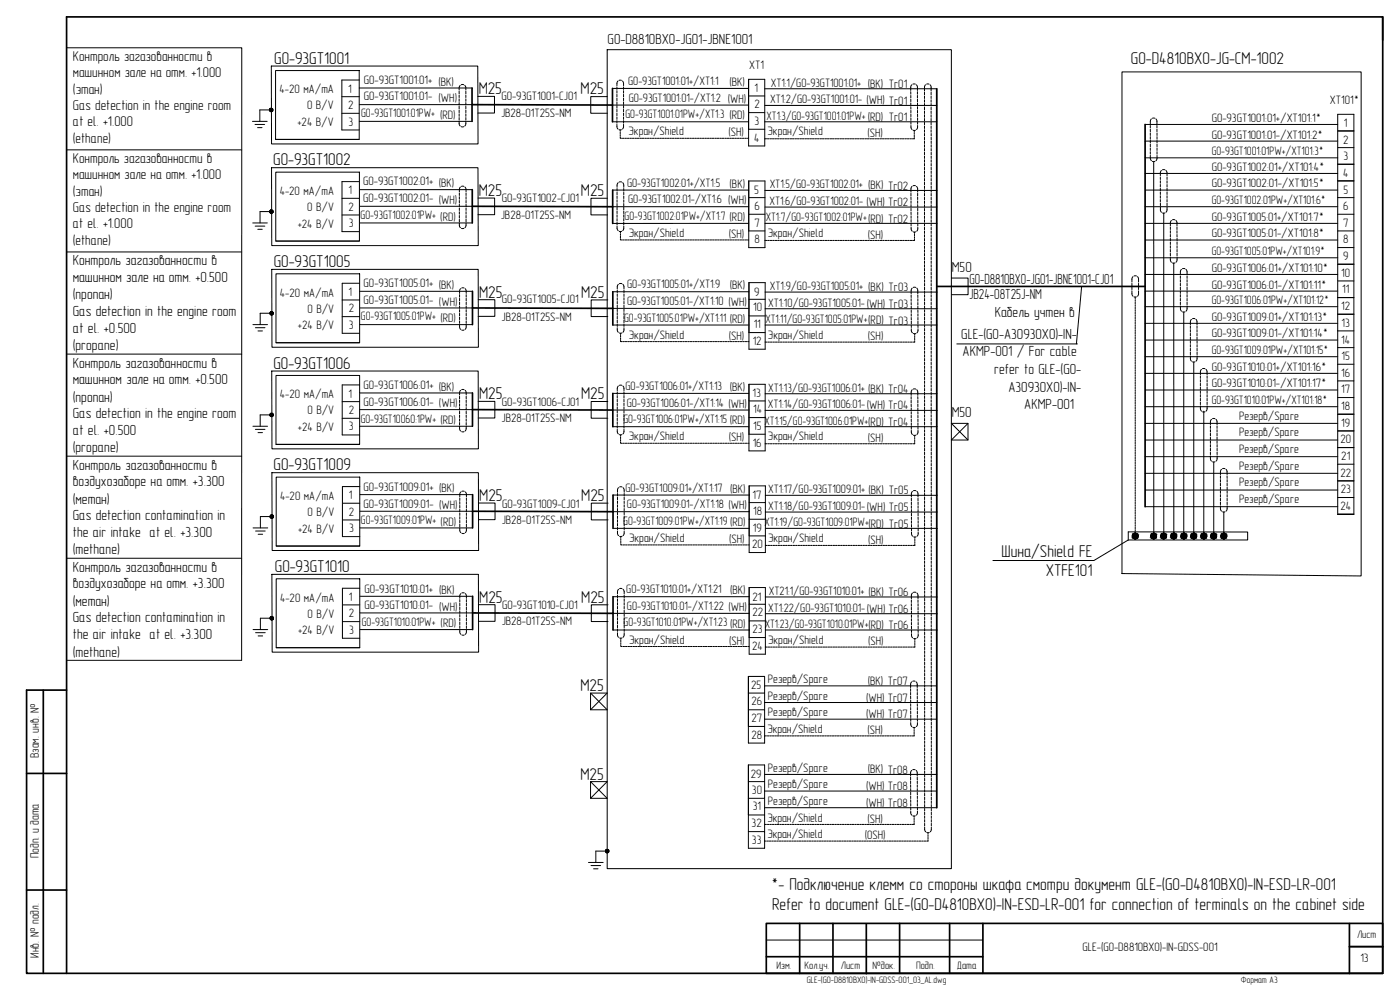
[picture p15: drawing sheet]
<svg xmlns="http://www.w3.org/2000/svg" width="420mm" height="297mm" viewBox="0 0 420 297" stroke-linecap="round" stroke-linejoin="round" font-family="sans-serif">
<defs><g id="words">
<g font-size="5.1">
<text x="82.3" y="19.1">G0-93GT1001</text>
<text x="339.4" y="19.1">G0-D4810BX0-JG-CM-1002</text>
<text x="143.7" y="28.3">M25</text>
<text x="174.3" y="28.3">M25</text>
<text x="82" y="49.6">G0-93GT1002</text>
<text x="143.7" y="58.8">M25</text>
<text x="174.3" y="58.9">M25</text>
<text x="82.2" y="80.1">G0-93GT1005</text>
<text x="143.8" y="89.3">M25</text>
<text x="174.4" y="89.4">M25</text>
<text x="82" y="110.6">G0-93GT1006</text>
<text x="143.8" y="119.8">M25</text>
<text x="174.4" y="119.9">M25</text>
<text x="82.1" y="141.1">G0-93GT1009</text>
<text x="143.8" y="150.3">M25</text>
<text x="174.4" y="150.4">M25</text>
<text x="300.6" y="167">Шина/Shield FE</text>
<text x="82.5" y="171.6">G0-93GT1010</text>
<text x="313.8" y="172.9">XTFE101</text>
<text x="143.8" y="180.8">M25</text>
<text x="174.4" y="180.9">M25</text>
<text x="174.2" y="207.3">M25</text>
<text x="174.2" y="233.9">M25</text>
<text x="231.4" y="267">*- Подключение клемм со стороны шкафа смотри документ GLE-(G0-D4810BX0)-IN-ESD-LR-001</text>
<text x="231.7" y="273.1">Refer to document GLE-(G0-D4810BX0)-IN-ESD-LR-001 for connection of terminals on the cabinet side</text>
</g>
<g font-size="4.4">
<text x="182.4" y="13.2">G0-D8810BX0-JG01-JBNE1001</text>
<text x="21.8" y="79.7">Контроль загазованности в</text>
<text x="285.6" y="81.6">M50</text>
<text x="21.8" y="89.9">(пропан)</text>
<text x="21.8" y="84.7">машинном зале на отм. +0.500</text>
<text x="290.8" y="89.7">JB24-08T25J-NM</text>
<text x="290.9" y="85.4">G0-D8810BX0-JG01-JBNE1001-CJ01</text>
<text x="21.8" y="94.9">Gas detection in the engine room</text>
<text x="298.6" y="95.2">Кабель учтен в</text>
<text x="21.9" y="99.9">at el. +0.500</text>
<text x="288.5" y="101.6">GLE-(G0-A30930X0)-IN-</text>
<text x="21.8" y="105.1">(propane)</text>
<text x="288.9" y="106.9">AKMP-001 / For cable</text>
<text x="21.8" y="110.3">Контроль загазованности в</text>
<text x="298.4" y="112.2">refer to GLE-(G0-</text>
<text x="21.8" y="115.3">машинном зале на отм. +0.500</text>
<text x="302.6" y="117.5">A30930X0)-IN-</text>
<text x="21.8" y="120.5">(пропан)</text>
<text x="21.8" y="125.5">Gas detection in the engine room</text>
<text x="285.6" y="125.2">M50</text>
<text x="307.4" y="122.8">AKMP-001</text>
<text x="21.9" y="130.5">at el. +0.500</text>
<text x="21.8" y="135.7">(propane)</text>
<text x="21.8" y="140.9">Контроль загазованности в</text>
<text x="21.8" y="145.9">воздухозаборе на отм. +3.300</text>
<text x="21.8" y="151.1">(метан)</text>
<text x="21.8" y="156.1">Gas detection contamination in</text>
<text x="21.8" y="161.1">the air intake at el. +3.300</text>
<text x="21.8" y="166.3">(methane)</text>
<text x="21.8" y="171.5">Контроль загазованности в</text>
<text x="21.8" y="176.6">воздухозаборе на отм. +3.300</text>
<text x="21.8" y="181.8">(метан)</text>
<text x="21.8" y="186.8">Gas detection contamination in</text>
<text x="21.8" y="191.8">the air intake at el. +3.300</text>
<text x="21.8" y="197">(methane)</text>
</g>
<g font-size="4.2">
<text x="21.9" y="18.3">Контроль загазованности в</text>
<text x="21.9" y="23.1">машинном зале на отм. +1.000</text>
<text x="21.9" y="28.2">(этан)</text>
<text x="21.9" y="33">Gas detection in the engine room</text>
<text x="21.9" y="37.8">at el. +1.000</text>
<text x="21.9" y="42.9">(ethane)</text>
<text x="21.9" y="48.9">Контроль загазованности в</text>
<text x="21.9" y="53.7">машинном зале на отм. +1.000</text>
<text x="21.9" y="58.8">(этан)</text>
<text x="21.9" y="63.6">Gas detection in the engine room</text>
<text x="21.9" y="68.5">at el. +1.000</text>
<text x="21.9" y="73.5">(ethane)</text>
</g>
<g font-size="3.7">
<text x="224.8" y="20.7">XT1</text>
<text x="83.9" y="28.1">4-20 мА/mA</text>
<text x="104.5" y="27.8">1</text>
<text x="109.2" y="25.1">G0-93GT1001:01+ (BK)</text>
<text x="188.5" y="25.5">G0-93GT1001:01+/XT1:1</text>
<text x="218.9" y="25.8">(BK)</text>
<text x="226.5" y="27.7">1</text>
<text x="231.4" y="26">XT1:1/G0-93GT1001:01+ (BK) Tr01</text>
<text x="92.1" y="32.8">0 В/V</text>
<text x="104.5" y="32.7">2</text>
<text x="108.4" y="35.1">G0-93GT1001:01PW+ (RD)</text>
<text x="109.2" y="30.1">G0-93GT1001:01- (WH)</text>
<text x="150.4" y="35.2">JB28-01T25S-NM</text>
<text x="150.5" y="30">G0-93GT1001-CJ01</text>
<text x="187.7" y="35.5">G0-93GT1001:01PW+/XT1:3 (RD)</text>
<text x="188.7" y="30.5">G0-93GT1001:01-/XT1:2 (WH)</text>
<text x="226.4" y="32.4">2</text>
<text x="230.1" y="35.9">XT1:3/G0-93GT1001:01PW+ (RD) Tr01</text>
<text x="231.1" y="31">XT1:2/G0-93GT1001:01- (WH) Tr01</text>
<text x="399.1" y="31.3">XT101*</text>
<text x="89.3" y="37.8">+24 В/V</text>
<text x="104.6" y="37.7">3</text>
<text x="188.7" y="40.6">Экран/Shield</text>
<text x="218.6" y="40.9">(SH)</text>
<text x="226.4" y="37.5">3</text>
<text x="230.4" y="40.6">Экран/Shield</text>
<text x="260.4" y="41.1">(SH)</text>
<text x="363.6" y="41.6">G0-93GT1001:01-/XT101:2*</text>
<text x="363.6" y="36.6">G0-93GT1001:01+/XT101:1*</text>
<text x="403.4" y="38.1">1</text>
<text x="226.3" y="42.5">4</text>
<text x="363.6" y="46.6">G0-93GT1001:01PW+/XT101:3*</text>
<text x="403.1" y="43.1">2</text>
<text x="363.6" y="51.3">G0-93GT1002:01+/XT101:4*</text>
<text x="403.1" y="53.1">4</text>
<text x="403.2" y="48.1">3</text>
<text x="83.9" y="58.5">4-20 мА/mA</text>
<text x="104.5" y="58.3">1</text>
<text x="109" y="55.6">G0-93GT1002:01+ (BK)</text>
<text x="188.2" y="56">G0-93GT1002:01+/XT1:5</text>
<text x="219" y="56.3">(BK)</text>
<text x="226.3" y="58.2">5</text>
<text x="231" y="56.5">XT1:5/G0-93GT1002:01+ (BK) Tr02</text>
<text x="363.6" y="56.2">G0-93GT1002:01-/XT101:5*</text>
<text x="403.2" y="58.1">5</text>
<text x="92.2" y="63.3">0 В/V</text>
<text x="104.6" y="63.2">2</text>
<text x="108.2" y="65.6">G0-93GT1002:01PW+ (RD)</text>
<text x="109" y="60.6">G0-93GT1002:01- (WH)</text>
<text x="150.3" y="65.7">JB28-01T25S-NM</text>
<text x="150.6" y="60.5">G0-93GT1002-CJ01</text>
<text x="187.4" y="66">G0-93GT1002:01PW+/XT1:7 (RD)</text>
<text x="188.5" y="61">G0-93GT1002:01-/XT1:6 (WH)</text>
<text x="226.5" y="62.9">6</text>
<text x="230.9" y="61.5">XT1:6/G0-93GT1002:01- (WH) Tr02</text>
<text x="363.6" y="61.3">G0-93GT1002:01PW+/XT101:6*</text>
<text x="403.1" y="63.1">6</text>
<text x="89.3" y="68.3">+24 В/V</text>
<text x="104.7" y="68.2">3</text>
<text x="188.7" y="71.1">Экран/Shield</text>
<text x="218.7" y="71.4">(SH)</text>
<text x="226.4" y="68">7</text>
<text x="229.8" y="66.4">XT1:7/G0-93GT1002:01PW+(RD) Tr02</text>
<text x="230.4" y="71.1">Экран/Shield</text>
<text x="260.4" y="71.6">(SH)</text>
<text x="363.6" y="71.3">G0-93GT1005:01-/XT101:8*</text>
<text x="363.6" y="66.3">G0-93GT1005:01+/XT101:7*</text>
<text x="403.1" y="68.1">7</text>
<text x="226.4" y="73">8</text>
<text x="363.6" y="76.6">G0-93GT1005:01PW+/XT101:9*</text>
<text x="403.1" y="73.1">8</text>
<text x="363.6" y="81.6">G0-93GT1006:01+/XT101:10*</text>
<text x="402.5" y="83.1">10</text>
<text x="403.1" y="78.1">9</text>
<text x="84" y="89">4-20 мА/mA</text>
<text x="104.6" y="88.8">1</text>
<text x="109.1" y="86.1">G0-93GT1005:01+ (BK)</text>
<text x="188.2" y="86.5">G0-93GT1005:01+/XT1:9</text>
<text x="219" y="86.8">(BK)</text>
<text x="226.3" y="88.7">9</text>
<text x="231.1" y="87">XT1:9/G0-93GT1005:01+ (BK) Tr03</text>
<text x="363.6" y="86.6">G0-93GT1006:01-/XT101:11*</text>
<text x="402.8" y="88.1">11</text>
<text x="92.3" y="93.8">0 В/V</text>
<text x="104.6" y="93.7">2</text>
<text x="109.1" y="91.1">G0-93GT1005:01- (WH)</text>
<text x="150.6" y="91">G0-93GT1005-CJ01</text>
<text x="188.2" y="91.5">G0-93GT1005:01-/XT1:10 (WH)</text>
<text x="226" y="93.4">10</text>
<text x="230.5" y="92">XT1:10/G0-93GT1005:01-(WH) Tr03</text>
<text x="363.6" y="91.3">G0-93GT1006:01PW+/XT101:12*</text>
<text x="402.5" y="93.1">12</text>
<text x="89.4" y="98.8">+24 В/V</text>
<text x="104.7" y="98.7">3</text>
<text x="108.3" y="96.1">G0-93GT1005:01PW+ (RD)</text>
<text x="150.5" y="96.2">JB28-01T25S-NM</text>
<text x="187.3" y="96.5">G0-93GT1005:01PW+/XT1:11 (RD)</text>
<text x="188.8" y="101.6">Экран/Shield</text>
<text x="218.7" y="101.9">(SH)</text>
<text x="226.2" y="98.5">11</text>
<text x="229.7" y="96.9">XT1:11/G0-93GT1005:01PW+(RD) Tr03</text>
<text x="230.5" y="101.6">Экран/Shield</text>
<text x="363.6" y="101.2">G0-93GT1009:01-/XT101:14*</text>
<text x="363.6" y="96.3">G0-93GT1009:01+/XT101:13*</text>
<text x="402.6" y="98.1">13</text>
<text x="225.9" y="103.5">12</text>
<text x="260.5" y="102.1">(SH)</text>
<text x="363.6" y="106.3">G0-93GT1009:01PW+/XT101:15*</text>
<text x="402.5" y="103.1">14</text>
<text x="363.6" y="111.3">G0-93GT1010:01+/XT101:16*</text>
<text x="402.5" y="113.1">16</text>
<text x="402.6" y="108.1">15</text>
<text x="84" y="119.5">4-20 мА/mA</text>
<text x="104.6" y="119.3">1</text>
<text x="109.1" y="116.8">G0-93GT1006:01+ (BK)</text>
<text x="187.7" y="117">G0-93GT1006:01+/XT1:13 (BK)</text>
<text x="225.9" y="119.2">13</text>
<text x="230.5" y="117.5">XT1:13/G0-93GT1006:01+ (BK) Tr04</text>
<text x="363.6" y="116.3">G0-93GT1010:01-/XT101:17*</text>
<text x="402.5" y="118.1">17</text>
<text x="92.3" y="124.3">0 В/V</text>
<text x="104.6" y="124.2">2</text>
<text x="109.1" y="121.8">G0-93GT1006:01- (WH)</text>
<text x="150.6" y="121.8">G0-93GT1006-CJ01</text>
<text x="188.1" y="122">G0-93GT1006:01-/XT1:14 (WH)</text>
<text x="226" y="123.9">14</text>
<text x="230.5" y="122.5">XT1:14/G0-93GT1006:01-(WH) Tr04</text>
<text x="363.6" y="121.2">G0-93GT1010:01PW+/XT101:18*</text>
<text x="371.9" y="125.9">Резерв/Spare</text>
<text x="402.5" y="123.1">18</text>
<text x="89.4" y="129.3">+24 В/V</text>
<text x="104.7" y="129.2">3</text>
<text x="108.2" y="126.8">G0-93GT10060:1PW+ (RD)</text>
<text x="150.5" y="126.7">JB28-01T25S-NM</text>
<text x="187.1" y="127">G0-93GT1006:01PW+/XT1:15 (RD)</text>
<text x="226" y="129">15</text>
<text x="229.4" y="127.4">XT1:15/G0-93GT1006:01PW+(RD) Tr04</text>
<text x="371.9" y="130.9">Резерв/Spare</text>
<text x="402.5" y="128.1">19</text>
<text x="188.8" y="132.1">Экран/Shield</text>
<text x="218.7" y="132.4">(SH)</text>
<text x="225.9" y="134">16</text>
<text x="230.5" y="132.1">Экран/Shield</text>
<text x="260.5" y="132.6">(SH)</text>
<text x="371.9" y="135.9">Резерв/Spare</text>
<text x="402.3" y="133.1">20</text>
<text x="371.9" y="140.9">Резерв/Spare</text>
<text x="402.3" y="143.1">22</text>
<text x="402.5" y="138.1">21</text>
<text x="104.7" y="149.8">1</text>
<text x="109.1" y="147.3">G0-93GT1009:01+ (BK)</text>
<text x="187.7" y="147.5">G0-93GT1009:01+/XT1:17 (BK)</text>
<text x="225.8" y="149.7">17</text>
<text x="230.5" y="148">XT1:17/G0-93GT1009:01+ (BK) Tr05</text>
<text x="371.9" y="145.9">Резерв/Spare</text>
<text x="402.4" y="148.1">23</text>
<text x="84.1" y="150">4-20 мА/mA</text>
<text x="92.3" y="154.8">0 В/V</text>
<text x="104.7" y="154.7">2</text>
<text x="109.1" y="152.3">G0-93GT1009:01- (WH)</text>
<text x="150.7" y="152.3">G0-93GT1009-CJ01</text>
<text x="188.2" y="152.5">G0-93GT1009:01-/XT1:18 (WH)</text>
<text x="226.1" y="154.4">18</text>
<text x="230.5" y="153">XT1:18/G0-93GT1009:01-(WH) Tr05</text>
<text x="371.9" y="150.9">Резерв/Spare</text>
<text x="402.3" y="153.1">24</text>
<text x="89.5" y="159.8">+24 В/V</text>
<text x="104.8" y="159.7">3</text>
<text x="108.3" y="157.3">G0-93GT1009:01PW+ (RD)</text>
<text x="150.6" y="157.2">JB28-01T25S-NM</text>
<text x="187" y="157.5">G0-93GT1009:01PW+/XT1:19 (RD)</text>
<text x="226" y="159.5">19</text>
<text x="229.4" y="157.9">XT1:19/G0-93GT1009:01PW+(RD) Tr05</text>
<text x="188.8" y="162.6">Экран/Shield</text>
<text x="218.8" y="162.9">(SH)</text>
<text x="225.7" y="164.5">20</text>
<text x="230.5" y="162.6">Экран/Shield</text>
<text x="260.5" y="163.1">(SH)</text>
<text x="109.4" y="177.8">G0-93GT1010:01+ (BK)</text>
<text x="188" y="178">G0-93GT1010:01+/XT1:21 (BK)</text>
<text x="230.8" y="178.5">XT21:1/G0-93GT1010:01+ (BK) Tr06</text>
<text x="84.1" y="180.5">4-20 мА/mA</text>
<text x="92.3" y="185.3">0 В/V</text>
<text x="104.7" y="180.3">1</text>
<text x="104.7" y="185.2">2</text>
<text x="109.4" y="182.8">G0-93GT1010:01- (WH)</text>
<text x="150.7" y="182.8">G0-93GT1010-CJ01</text>
<text x="188.2" y="183">G0-93GT1010:01-/XT1:22 (WH)</text>
<text x="225.8" y="184.9">22</text>
<text x="225.8" y="180.2">21</text>
<text x="230.5" y="183.5">XT1:22/G0-93GT1010:01-(WH) Tr06</text>
<text x="89.5" y="190.3">+24 В/V</text>
<text x="104.8" y="190.2">3</text>
<text x="108.6" y="187.8">G0-93GT1010:01PW+ (RD)</text>
<text x="150.6" y="187.7">JB28-01T25S-NM</text>
<text x="187.1" y="188">G0-93GT1010:01PW+/XT1:23 (RD)</text>
<text x="225.8" y="190">23</text>
<text x="229.5" y="188.4">XT1:23/G0-93GT1010:01PW+(RD) Tr06</text>
<text x="188.8" y="193.1">Экран/Shield</text>
<text x="218.8" y="193.4">(SH)</text>
<text x="225.7" y="195">24</text>
<text x="230.5" y="193.1">Экран/Shield</text>
<text x="260.5" y="193.6">(SH)</text>
<text x="225.4" y="206.8">25</text>
<text x="230.5" y="204.9">Резерв/Spare</text>
<text x="230.5" y="209.9">Резерв/Spare</text>
<text x="260.4" y="205.5">(BK) Tr07</text>
<text x="225.6" y="211.6">26</text>
<text x="230.5" y="214.9">Резерв/Spare</text>
<text x="259.9" y="210.5">(WH) Tr07</text>
<text x="259.9" y="215.5">(WH) Tr07</text>
<text x="225.5" y="221.6">28</text>
<text x="225.6" y="216.6">27</text>
<text x="230.3" y="219.9">Экран/Shield</text>
<text x="260.3" y="220.2">(SH)</text>
<text x="11.6" y="227.5" transform="rotate(-90 11.6 227.5)">Взам. инв. №</text>
<text x="225.3" y="233.4">29</text>
<text x="230.5" y="231.5">Резерв/Spare</text>
<text x="260.4" y="232.1">(BK) Tr08</text>
<text x="225.7" y="238.1">30</text>
<text x="230.5" y="236.5">Резерв/Spare</text>
<text x="259.9" y="237.1">(WH) Tr08</text>
<text x="225.9" y="243.1">31</text>
<text x="230.5" y="241.5">Резерв/Spare</text>
<text x="259.9" y="242.1">(WH) Tr08</text>
<text x="225.6" y="248.2">32</text>
<text x="230.3" y="246.5">Экран/Shield</text>
<text x="230.3" y="251.5">Экран/Shield</text>
<text x="259.5" y="251.8">(OSH)</text>
<text x="260.3" y="246.8">(SH)</text>
<text x="11.6" y="257.5" transform="rotate(-90 11.6 257.5)">Подп. и дата</text>
<text x="225.7" y="253.2">33</text>
<text x="11.6" y="287.3" transform="rotate(-90 11.6 287.3)">Инв. № подл.</text>
<text x="324.9" y="285.5">GLE-(G0-D8810BX0)-IN-GDSS-001</text>
<text x="408.3" y="288.6">13</text>
</g>
<g font-size="3.2">
<text x="407.3" y="281.5">Лист</text>
<text x="233" y="290.7">Изм.</text>
<text x="241.4" y="290.7">Кол.уч.</text>
<text x="252.3" y="290.7">Лист</text>
<text x="261.9" y="290.7">№док.</text>
<text x="274.9" y="290.7">Подп.</text>
<text x="287.2" y="290.7">Дата</text>
</g>
<g font-size="2.8">
<text x="242.2" y="294.9">GLE-(G0-D8810BX0)-IN-GDSS-001_03_AL.dwg</text>
<text x="372.4" y="294.9">Формат А3</text>
</g>
</g></defs>
<!-- layer: 0 -->
<g fill="none" stroke="#000" stroke-width=".51">
<path d="M415 5.1v7M13 207.1v84.9M20 207.1h-12v84.9h407v-286.9h-395v286.9M8 232.1h12M8 267h12M230 277.1h185v14.9h-185zM240 277.1v15M250 277.1v14.9M260 277.2v14.9M270 277.1v14.9M285 277.1v14.9M295 277.1v14.9"/>
<path d="M405 277.1v15M230 287h65"/>
</g>
<g fill="none" stroke="#000" stroke-width=".3">
<path d="M20 14.3h52.6l-.1 183.8h-52.5M81.4 19.8h62l.1 23.4h-62zM182.2 14.9h103.3v245.7h-103.3zM75.8 36.4h4.4M76.5 37.3h2.9M77.3 38.3h1.3M81.4 33h-3.4v3.4M82.7 21.2h25.1v20.6h-25.1zM102.6 34h5.2M102.6 29h5.2M107.8 24h-5.2v15h5.2M274.4 39.1v.4"/>
<path d="M274.4 39.8v.5M336.7 21.6h71.8v151.2l-71.8-.7zM20 45h52.5M81.5 50.3h61.9l.1 23.4h-61.9zM82.7 41.8h25.1M82.8 51.7h25.1v20.6h-25.1zM102.6 59.5h5.3M107.9 54.5h-5.3v15h5.3M274.4 40.5v.5M274.4 41.3v.3M346.2 48.5l.1 112.5M20 75.6h52.5"/>
<path d="M75.8 66.9h4.4M76.6 67.8h2.9M77.4 68.8h1.3M81.4 63.5h-3.4v3.4M82.8 72.3h25.1M102.6 64.5h5.3M274.4 69.6v.4M274.4 70.3v.5M274.4 71v.5M274.4 71.8v.3M349.2 64l.1 97M352.3 79v82.7"/>
<path d="M75.9 97.4h4.4M76.6 98.3h2.9M77.4 99.3h1.4M81.5 94h-3.4v3.4M81.6 80.8h61.9l.1 23.4h-62zM82.8 82.2h25.1v20.6h-25.1zM102.7 95h5.2M102.7 90h5.2M107.9 85h-5.2v15h5.2M324.6 85.9l-1.6 17.3h-35.9M340.7 89.1v.6M340.7 89.9v.5"/>
<path d="M340.7 90.7v.5M340.7 91.4v.5M340.7 92.2v.5M340.7 92.9v.5M340.7 93.7v.5M340.7 94.4v.5M340.7 95.2v.5M340.7 95.9v.5M340.7 96.7v.5M340.7 97.4v.5M340.7 98.2v.5M340.7 98.9v.5"/>
<path d="M340.7 99.7v.5M355.3 93.6v68.1M20 106.2h52.5M81.6 111.3h61.9l.1 23.4h-62zM82.8 112.7h25.1v20.6h-25.1zM82.8 102.8h25.1M107.9 115.5h-5.2v15h5.2M274.5 100.1v.4M274.5 100.8v.5M274.5 101.5v.5M274.5 102.3v.3M323 103.2h.1"/>
<path d="M340.7 100.4v.5M340.7 101.2v.5M340.7 101.9v.5M340.7 102.7v.5M340.7 103.4v.5M340.7 104.2v.5M340.7 104.9v.5M340.7 105.7v.5M340.7 106.4v.5M340.7 107.2v.5M340.7 107.9v.5M340.7 108.7v.5"/>
<path d="M340.7 109.4v.5M340.7 110.2v.5M340.7 110.9v.5M340.7 111.7v.5M340.7 112.4v.5M340.7 113.2v.5M340.7 113.9v.5M340.7 114.7v.5M340.7 115.4v.5M340.7 116.2v.5M340.7 116.9v.5M340.7 117.7v.5"/>
<path d="M340.7 118.4v.5M340.7 119.2v.5M340.7 119.9v.5M358.3 108.6v53.1M20 136.9h52.5M75.9 127.9h4.4M76.6 128.8h2.9M77.4 129.8h1.4M81.5 124.5h-3.4v3.4M82.8 133.3h25.1M102.7 125.5h5.2M102.7 120.5h5.2"/>
<path d="M274.5 130.6v.4M274.5 131.3v.5M274.5 132v.5M274.5 132.8v.3M340.7 120.7v.5M340.7 121.4v.5M340.7 122.2v.5M340.7 122.9v.5M340.7 123.7v.5M340.7 124.4v.5M340.7 125.2v.5M340.7 125.9v.5"/>
<path d="M340.7 126.7v.5M340.7 127.4v.5M340.7 128.2v.5M340.7 128.9v.5M340.7 129.7v.5M340.7 130.4v.5M340.7 131.2v.5M340.7 131.9v.5M340.7 132.7v.5M340.7 133.4v.5M340.7 134.2v.5M340.7 134.9v.5"/>
<path d="M340.7 135.7v.5M340.7 136.4v.5M340.7 137.2v.5M340.7 137.9v.5M340.7 138.7v.5M340.7 139.4v.5M361.3 123.4v38.3M364.3 138.6v22.2M75.9 158.4h4.4M76.7 159.3h2.9M81.6 155h-3.5v3.4M81.6 141.8h62v23.4h-61.9z"/>
<path d="M82.9 143.2h25.1v20.6h-25.1zM102.8 156h5.2M102.8 151h5.2M108 146h-5.2v15h5.2M338.6 159.6h35.8v2.4h-35.8zM340.7 140.2v.5M340.7 140.9v.5M340.7 141.7v.5M340.7 142.4v.5M340.7 143.2v.5M340.7 143.9v.5M340.7 144.7v.5"/>
<path d="M340.7 145.4v.5M340.7 146.2v.5M340.7 146.9v.5M340.7 147.7v.5M340.7 148.4v.5M340.7 149.2v.5M340.7 149.9v.5M340.7 150.7v.5M340.7 151.4v.5M340.7 152.2v.5M340.7 152.9v.5M340.7 153.7v.5"/>
<path d="M340.7 154.4v.5M340.7 155.2v.5M340.7 155.9v.5M340.7 156.7v.5M340.7 157.4v.5M340.7 158.2v.5M340.7 158.9v.5M340.7 159.7v.5M367.3 153.6v7.2M20 167.5h52.5M77.5 160.3h1.3M81.6 172.3h62v23.4h-61.9z"/>
<path d="M82.9 173.7h25.1v20.6h-25.1zM82.9 163.8h25.1M108 176.5h-5.2v15h5.2M274.6 161.1v.4M274.6 161.8v.5M274.6 162.5v.5M274.6 163.3v.3M338.6 162l-10.3 6.2h-30.3M340.7 160.4v.5M340.7 161.2v.5M75.9 188.9h4.4M76.7 189.8h2.9"/>
<path d="M77.5 190.8h1.3M81.6 185.5h-3.5v3.4M82.9 194.3h25.1M102.8 186.5h5.2M102.8 181.5h5.2M274.6 191.6v.4M274.6 192.3v.5M274.6 193v.5M274.6 193.8v.3M274.3 218.3v.4M274.3 218.9v.5M274.3 219.7v.5"/>
<path d="M274.3 220.4v.4M176.6 258.8h4.4M177.4 259.7h2.9M182.2 255.4h-3.4v3.4M274.3 244.8v.4M274.3 245.5v.5M274.3 246.2v.5M274.3 247v.4M278.5 249.9v.3M278.5 250.5v.5M278.5 251.2v.5M278.5 252v.4"/>
<path d="M178.1 260.7h1.4M230 282.1h65"/>
<circle cx="340.7" cy="160.8" r=".86"/>
<circle cx="352.3" cy="160.8" r=".86"/>
<circle cx="355.3" cy="160.8" r=".86"/>
<circle cx="358.3" cy="160.8" r=".86"/>
<circle cx="361.3" cy="160.8" r=".86"/>
<circle cx="364.3" cy="160.8" r=".86"/>
<circle cx="367.3" cy="160.8" r=".86"/>
</g>
<path d="M405 284h10" fill="none" stroke="#000" stroke-width=".59"/>
<g fill="none" stroke="#000" stroke-width=".3">
<path d="M107.8 26.4h33.9M107.9 36.4h33.8M107.9 31.4h33.8M137.8 36.4v.9l.3 .5M137.8 27.4v.8M137.8 28.5v.8M137.8 29.7v.7M137.8 30.8v.7M137.8 31.9v.7M137.8 33v.8M137.8 34.1v.8M137.8 35.3v.7"/>
<path d="M138.1 25.6l-.2 .4-.1 1M138.4 38h.8M138.4 25.4h.8M139.5 25.6l.2 .4 .1 1M139.8 36.4v.9l-.3 .5M139.8 27.4v.8M139.8 28.5v.8M139.8 29.7v.7M139.8 30.8v.7M139.8 31.9v.7M139.8 33v.8M139.8 34.1v.8"/>
<path d="M139.8 35.3v.7M143.4 28.9h5v5h-5M182.3 29h-5v5h5M183.8 31.5h40.9M183.8 36.5h40.9M183.8 26.5h40.9M185.1 37.3l.1 .9 .3 .5M185.1 26.1v.7M185.1 27.2v.7M185.1 28.3v.8M185.1 29.4v.8M185.1 30.6v.7"/>
<path d="M185.1 31.7v.8M185.1 32.8v.8M185.1 34v.7M185.1 35.1v.7M185.1 36.2v.7M185.5 24.3l-.3 .6-.1 .8M185.8 24.1h.7M185.8 38.9h.7M186.8 24.3l.3 .6v.8M187.1 37.3v.9l-.3 .5M187.1 26.1v.7M187.1 27.2v.7"/>
<path d="M187.1 28.3v.8M187.1 29.4v.8M187.1 30.6v.7M187.1 31.7v.8M187.1 32.8v.8M187.1 34v.7M187.1 35.1v.7M187.1 36.2v.7M224.7 23.8v20M229.5 31.6h51.6M229.5 26.6h51.6M229.5 23.8v20"/>
<path d="M229.5 36.5h51.6M273.3 27.5v.8M273.3 32l.1 .8M273.3 28.6v.8M273.3 29.8v.7M273.3 30.9v.7M273.4 36.5v.8M273.4 33.1v.8M273.4 34.3v.7M273.4 35.4v.7M273.4 37.6l.1 .9 .2 .4M273.6 25.4l-.3 .6v1.1"/>
<path d="M274 25.2h.7M274 39.1h.7M275 25.4l.3 .6v1.1M275.3 27.5v.8M275.3 28.6v.8M275.3 29.8l.1 .7M275.4 30.9v.7M275.4 32v.8M275.4 33.1v.8M275.4 34.3v.7M275.4 37.6l-.1 .9-.2 .4M275.4 35.4v.7"/>
<path d="M275.4 36.5v.8M277.5 27.7v.7M277.5 28.8v.8M277.5 29.9v.8M277.5 31.1v.7M277.5 32.2v.7M277.5 33.3v.8M277.5 34.4v.8M277.5 35.5v.8M277.5 36.7v.7M277.5 37.8v.8M277.5 38.9v.8"/>
<path d="M277.8 25.4l-.3 .6v1.3M278.1 25.2h.7M279.1 25.4l.3 .6v1.3M279.4 27.7v.7M279.4 28.8v.8M279.4 29.9v.8M279.4 31.1v.7M279.4 32.2v.7M279.4 33.3v.8M279.4 34.4v.8M279.4 35.5v.8M279.4 36.7v.7"/>
<path d="M279.4 37.8v.8M279.4 38.9v.8M343.7 37.3h57.8M345.2 37.6v.8M345.2 38.8v.7M345.2 39.9v.7M345.5 35.7l-.3 .5v1.1M345.9 35.5h.7M346.9 35.7l.3 .5v1.1M347.2 37.6v.8M347.2 38.8v.7M347.2 39.9v.7"/>
<path d="M107.9 56.9h33.8M137.9 57.9v.8M137.9 59v.8M138.2 56.1l-.3 .4v1M138.5 55.9h.7M139.5 56.1l.3 .6 .1 .8M139.9 57.9v.8M139.9 59v.8M143.4 59.4h5v5h-5M182.4 59.5h-5v5h5M183.9 57h40.8M185.2 56.6v.7"/>
<path d="M185.2 57.7v.7M185.2 58.8v.8M185.2 60v.7M185.5 54.8l-.3 .6v.8M185.8 54.6h.8M186.9 54.8l.3 .6v.8M187.2 56.6v.7M187.2 57.7v.7M187.2 58.8v.8M187.2 60v.7M224.7 54.3v20M229.6 57.1h51.6"/>
<path d="M229.6 54.3v20M273.4 59.1v.8M273.4 58v.8M273.7 56l-.3 .5v1.1M274 55.7h.7M275.1 55.9l.3 .6v1.1M275.4 58v.8M275.4 59.1v.8M277.5 40.1v.7M277.5 41.2v.7M277.5 42.3v.8M277.5 43.4v.8"/>
<path d="M277.5 44.6v.7M277.5 45.7v.7M277.5 46.8v.7M277.5 47.9v.8M277.5 49.1v.7M277.5 50.2v.7M277.5 51.3v.8M277.5 52.4v.8M277.5 53.6v.7M277.5 54.7v.7M277.5 55.8v.8M277.5 56.9v.8"/>
<path d="M277.5 58v.8M277.5 59.2v.7M279.5 40.1v.7M279.5 41.2v.7M279.5 42.3v.8M279.5 43.4v.8M279.5 44.6v.7M279.5 45.7v.7M279.5 46.8v.7M279.5 47.9v.8M279.5 49.1v.7M279.5 50.2v.7"/>
<path d="M279.5 51.3v.8M279.5 52.4v.8M279.5 53.6v.7M279.5 54.7v.7M279.5 55.8v.8M279.5 56.9v.8M279.5 58v.8M279.5 59.2v.7M343.7 52h57.8M343.7 57h57.8M343.7 42.3h57.8M343.7 47.4h57.8"/>
<path d="M345.2 46.6v1.1l.4 .5M345.2 41v.8M345.2 42.1v.8M345.2 43.3v.7M345.2 44.4v.7M345.2 45.5v.8M345.9 48.4h.7M347.2 46.6v1.1l-.3 .5M347.2 41v.8M347.2 42.1v.8M347.2 43.3v.7M347.2 44.4v.7"/>
<path d="M347.2 45.5v.8M348.2 53.1v.8M348.2 54.2v.8M348.2 55.4v.7M348.2 56.5v.7M348.2 57.6v.8M348.2 58.7v.8M348.2 59.9v.7M348.6 51.1l-.3 .6-.1 1M348.9 51h.7M349.9 51.1l.3 .6v1M350.2 53.1v.8"/>
<path d="M350.2 54.2v.8M350.2 55.4v.7M350.2 56.5v.7M350.2 57.6v.8M350.2 58.7v.8M350.2 59.9v.7M107.9 61.9h33.8M107.9 66.9h33.8M137.9 66.9v1.1l.3 .3M137.9 60.2v.7M137.9 61.3v.7M137.9 62.4v.7"/>
<path d="M137.9 63.5v.8M137.9 64.7v.7M137.9 65.8v.7M139.2 68.5h-.7M139.9 66.9l-.1 .9-.3 .5M139.9 60.2v.7M139.9 61.3v.7M139.9 62.4v.7M139.9 63.5v.8M139.9 64.7v.7M139.9 65.8v.7M183.9 62h40.8"/>
<path d="M185.2 67.8v.9l.3 .5M185.2 61.1v.7M185.2 62.2v.8M185.2 63.3v.8M185.2 64.5v.7M185.2 65.6v.7M185.2 66.7v.7M185.8 69.4h.8M187.2 67.8v.9l-.3 .5M187.2 61.1v.7M187.2 62.2v.8M187.2 63.3v.8"/>
<path d="M187.2 64.5v.7M187.2 65.6v.7M187.2 66.7v.7M224.7 67h-40.8M229.6 62.1h51.6M229.6 67h51.6M273.4 63.6v.8M273.4 60.3v.7M273.4 61.4v.7M273.4 62.5v.8M273.4 68.1l.1 .7 .3 .6M273.4 64.8v.7"/>
<path d="M273.4 65.9v.7M273.4 67v.8M274.1 69.6h.7M275.4 60.3v.7M275.4 61.4v.7M275.4 62.5v.8M275.4 63.6v.8M275.4 64.8v.7M275.4 65.9v.7M275.4 68.1v.9l-.3 .4M275.4 67v.8M277.5 60.3v.8"/>
<path d="M277.5 61.4v.8M277.5 62.6v.7M277.5 63.7v.7M277.5 64.8v.8M277.5 65.9v.8M277.5 67.1v.7M277.5 68.2v.7M277.5 69.3v.7M277.5 70.4v.8M277.5 71.6v.7M277.5 72.7v.7M277.5 73.8v.8"/>
<path d="M277.5 74.9v.8M277.5 76.1v.7M277.5 77.2v.7M277.5 78.3v.7M277.5 79.4v.8M279.5 60.3v.8M279.5 61.4v.8M279.5 62.6v.7M279.5 63.7v.7M279.5 64.8v.8M279.5 65.9v.8M279.5 67.1v.7"/>
<path d="M279.5 68.2v.7M279.5 69.3v.7M279.5 70.4v.8M279.5 71.6v.7M279.5 72.7v.7M279.5 73.8v.8M279.5 74.9v.8M279.5 76.1v.7M279.5 77.2v.7M279.5 78.3v.7M279.5 79.4v.8M343.7 77.4h57.8"/>
<path d="M343.7 62h57.8M343.7 67h57.8M343.7 72h57.8M348.3 62.1v1l.3 .6M348.3 61v.7M348.9 63.9h.7M350.2 62.1v1l-.3 .6M350.2 61v.7M351.2 77.1l.1 1 .3 .6M351.2 68.1v.8M351.2 69.2v.8M351.2 70.4v.7"/>
<path d="M351.2 71.5v.7M351.2 72.6v.7M351.2 73.7v.8M351.2 74.9v.7M351.2 76v.7M351.6 66.2l-.3 .5-.1 1M351.9 66h.7M351.9 78.9h.7M352.9 66.2l.3 .5v1M353.2 68.1v.8M353.2 69.2v.8M353.2 70.4l.1 .7"/>
<path d="M353.3 77.1l-.1 1-.3 .6M353.3 71.5v.7M353.3 72.6v.7M353.3 73.7v.8M353.3 74.9v.7M353.3 76v.7M108 87.4h33.8M108 92.4h33.8M108 97.4h33.8M137.9 97.4l.1 1.1 .2 .3M137.9 88.4v.8M137.9 89.5v.8"/>
<path d="M137.9 90.7v.7M137.9 91.8v.7M137.9 92.9v.7M137.9 94v.8M137.9 95.2v.7M137.9 96.3v.7M138.2 86.6l-.2 .4-.1 1M138.6 99h.7M139.3 86.4h-.7M139.6 86.6l.2 .4 .1 1M139.9 97.4l-.1 1.1-.2 .3M139.9 88.4v.8"/>
<path d="M139.9 89.5v.8M139.9 90.7v.7M139.9 91.8v.7M139.9 92.9v.7M139.9 94v.8M139.9 95.2v.7M139.9 96.3v.7M143.5 89.9h5v5h-5M182.4 90h-5v5h5M183.9 87.5h40.9M183.9 92.5h40.9M183.9 97.5h40.9"/>
<path d="M185.3 98.3v.9l.3 .5M185.3 87.1v.7M185.3 88.2v.7M185.3 89.3v.8M185.3 90.5v.7M185.3 91.6v.7M185.3 92.7v.8M185.3 93.8v.8M185.3 94.9v.8M185.3 96.1v.7M185.3 97.2v.7M185.6 85.3l-.3 .6v.8"/>
<path d="M185.9 99.9h.7M185.9 85.1h.7M186.9 85.3l.3 .6 .1 .8M187.3 98.3l-.1 .9-.3 .5M187.3 87.1v.7M187.3 88.2v.7M187.3 89.3v.8M187.3 90.5v.7M187.3 91.6v.7M187.3 92.7v.8M187.3 93.8v.8M187.3 94.9v.8"/>
<path d="M187.3 96.1v.7M187.3 97.2v.7M224.8 84.8v20M229.6 92.6h51.6M229.6 87.6h51.6M229.6 84.8v20M229.6 97.5h51.6M273.5 90.8v.7M273.5 88.5v.8M273.5 89.6v.8M273.5 95.3v.7M273.5 91.9v.7"/>
<path d="M273.5 93v.8M273.5 94.1v.8M273.5 98.6v.7l.3 .6M273.5 96.4v.7M273.5 97.5v.8M273.8 86.5l-.3 .5v1.1M274.1 86.2h.7M275.1 86.4l.3 .6v1.1M275.4 88.5l.1 .8M275.5 89.6v.8M275.5 90.8v.7M275.5 91.9v.7"/>
<path d="M275.5 93v.8M275.5 94.1v.8M275.5 95.3v.7M275.5 96.4v.7M275.5 97.5v.8M275.5 98.6l-.1 .9-.2 .4M277.5 80.5v.8M277.5 81.7v.7M277.5 82.8v.8M277.5 83.9v.8M277.5 85.1v.7M277.5 86.2v.7"/>
<path d="M277.5 87.3v.8M277.5 88.4v.8M277.5 89.6v.7M277.5 90.7v.7M277.5 91.8v.7M277.5 92.9v.8M277.5 94.1v.7M277.5 95.2v.7M277.5 96.3v.8M277.5 97.4v.8M277.5 98.6v.7M277.5 99.7v.7"/>
<path d="M279.5 80.5v.8M279.5 81.7v.7M279.5 82.8v.8M279.5 83.9v.8M279.5 85.1v.7M279.5 86.2v.7M279.5 87.3v.8M279.5 88.4v.8M279.5 89.6v.7M279.5 90.7v.7M279.5 91.8v.7M279.5 92.9v.8"/>
<path d="M279.5 94.1v.7M279.5 95.2v.7M279.5 96.3v.8M279.5 97.4v.8M279.5 98.6v.7M279.5 99.7v.7M285.5 83.4h5v5h-5M339.7 87.3v1l.3 .6M339.7 85v.8M339.7 86.1v.8M340 83l-.3 .6v1M340.3 89.1h.8"/>
<path d="M340.3 82.8h.8M341.4 83l.3 .6v1M341.7 87.3v1l-.3 .6M341.7 85v.8M341.7 86.1v.8M343.7 92h57.8M343.7 97h57.8M343.7 82.3h57.8M343.7 87.3h57.8M354.2 91.8l.1 1 .3 .6M354.2 82.8v.7M354.2 83.9v.8"/>
<path d="M354.2 85v.8M354.2 86.2v.7M354.2 87.3v.7M354.2 88.4v.8M354.2 89.5v.8M354.2 90.7v.7M354.6 80.8l-.3 .6-.1 1M354.9 80.6h.7M354.9 93.6h.7M355.9 80.8l.3 .6 .1 1M356.3 91.8l-.1 1-.3 .6M356.3 82.8v.7"/>
<path d="M356.3 83.9v.8M356.3 85v.8M356.3 86.2v.7M356.3 87.3v.7M356.3 88.4v.8M356.3 89.5v.8M356.3 90.7v.7M357.3 97.8v.7M357.3 98.9v.8M357.6 95.8l-.3 .6v1M358.6 95.6h-.7M358.9 95.8l.3 .6v1"/>
<path d="M359.2 97.8v.7M359.2 98.9v.8M108 117.9h33.8M137.9 118.9v.8M138.2 117.1l-.2 .4-.1 1M138.6 116.9h.7M139.6 117.1l.2 .4 .1 1M139.9 118.9v.8M183.9 118h40.9M185.3 117.6v.7M185.3 118.7v.8M185.3 119.8v.8"/>
<path d="M185.6 115.8l-.3 .6v.8M185.9 115.6h.7M186.9 115.8l.3 .6 .1 .8M187.3 117.6v.7M187.3 118.7v.8M187.3 119.8v.8M224.8 115.3v20M229.6 118.1h51.6M229.6 115.3v20M273.5 119v.8M273.8 116.9l-.3 .6v1.1M274.1 116.7h.7"/>
<path d="M274.1 100.1h.8M275.1 116.9l.3 .6v1.1M275.4 119l.1 .8M277.5 100.8v.7M277.5 101.9v.8M277.5 103v.8M277.5 104.2v.7M277.5 105.3v.8M277.5 106.4v.8M277.5 107.6v.7M277.5 108.7v.7M277.5 109.8v.8"/>
<path d="M277.5 110.9v.8M277.5 112v.8M277.5 113.2v.7M277.5 114.3v.7M277.5 115.4v.8M277.5 116.6v.7M277.5 117.7v.7M277.5 118.8v.8M277.5 119.9v.8M279.5 100.8v.7M279.5 101.9v.8M279.5 103v.8"/>
<path d="M279.5 104.2v.7M279.5 105.3v.8M279.5 106.4v.8M279.5 107.6v.7M279.5 108.7v.7M279.5 109.8v.8M279.5 110.9v.8M279.5 112v.8M279.5 113.2v.7M279.5 114.3v.7M279.5 115.4v.8M279.5 116.6v.7"/>
<path d="M279.5 117.7v.7M279.5 118.8v.8M279.5 119.9v.8M343.7 102h57.8M343.7 107h57.8M343.7 112h57.8M343.7 117h57.8M357.3 106.8v1l.3 .6M357.3 100v.8M357.3 101.2v.7M357.3 102.3v.7M357.3 103.4v.7"/>
<path d="M357.3 104.5v.8M357.3 105.6v.8M358.6 108.5l-.7 .1M359.2 100v.8M359.2 101.2v.7M359.3 106.8l-.1 1-.3 .6M359.3 102.3v.7M359.3 103.4v.7M359.3 104.5v.8M359.3 105.6v.8M360.3 112.8v.7M360.3 113.9v.7"/>
<path d="M360.3 115v.8M360.3 116.1v.8M360.3 117.3v.7M360.3 118.4v.8M360.3 119.5v.8M360.6 110.8l-.3 .6v1M360.9 110.6h.7M361.9 110.8l.3 .6 .1 1M362.3 112.8v.7M362.3 113.9v.7M362.3 115v.8M362.3 116.1v.8"/>
<path d="M362.3 117.3v.7M362.3 118.4v.8M362.3 119.5v.8M108 122.9h33.8M108 127.9h33.8M137.9 127.9l.1 1.1 .2 .3M137.9 120v.8M137.9 121.1v.8M137.9 122.3v.7M137.9 123.4v.7M137.9 124.5v.8M137.9 125.7v.7"/>
<path d="M137.9 126.8v.7M138.6 129.5h.7M139.9 127.9l-.1 1.1-.2 .3M139.9 120v.8M139.9 121.1v.8M139.9 122.3v.7M139.9 123.4v.7M139.9 124.5v.8M139.9 125.7v.7M139.9 126.8v.7M143.5 120.4h5v5h-5M182.4 120.5h-5v5h5"/>
<path d="M183.9 123h40.9M183.9 128h40.9M185.3 128.8v.9l.3 .5M185.3 121v.7M185.3 122.1v.7M185.3 123.2v.8M185.3 124.3v.8M185.3 125.4v.8M185.3 126.6v.7M185.3 127.7v.7M185.9 130.4h.7M187.3 128.8l-.1 .9-.3 .5"/>
<path d="M187.3 121v.7M187.3 122.1v.7M187.3 123.2v.8M187.3 124.3v.8M187.3 125.4v.8M187.3 126.6v.7M187.3 127.7v.7M229.6 123.1h51.6M229.6 128h51.6M273.5 121.2v.8M273.5 120.1v.8M273.5 125.8v.7"/>
<path d="M273.5 122.4v.7M273.5 123.5v.8M273.5 124.6v.8M273.5 129.1v.7l.3 .6M273.5 126.9v.7M273.5 128v.8M274.1 130.6h.8M275.5 120.1v.8M275.5 121.2v.8M275.5 122.4v.7M275.5 123.5v.8M275.5 124.6v.8"/>
<path d="M275.5 125.8v.7M275.5 126.9v.7M275.5 128v.8M275.5 129.1l-.1 .9-.2 .4M277.5 121.1v.7M277.5 122.2v.7M277.5 123.3v.7M277.5 124.4v.8M277.5 125.5v.8M277.5 126.7v.7M277.5 127.8v.8M277.5 128.9v.8"/>
<path d="M277.5 130.1v.7M277.5 131.2v.7M277.5 132.3v.8M277.5 133.4v.8M277.5 134.5v.8M277.5 135.7v.7M277.5 136.8v.7M277.5 137.9v.8M277.5 139.1v.7M279.5 121.1v.7M279.5 122.2v.7M279.5 123.3v.7"/>
<path d="M279.5 124.4v.8M279.5 125.5v.8M279.5 126.7v.7M279.5 127.8v.8M279.5 128.9v.8M279.5 130.1v.7M279.5 131.2v.7M279.5 132.3v.8M279.5 133.4v.8M279.5 134.5v.8M279.5 135.7v.7M279.5 136.8v.7"/>
<path d="M279.5 137.9v.8M279.5 139.1v.7M290.5 127l-5 5h5v-5h-5l5 5M343.7 122h57.8M343.7 127h57.8M343.7 132h57.8M343.7 137h57.8M360.3 121.8v1l.3 .6M360.3 120.7v.7M360.9 123.6h.7M362.3 121.8l-.1 1-.3 .6M362.3 120.7v.7"/>
<path d="M363.3 136.8v1l.3 .6M363.3 127.8v.7M363.3 128.9v.8M363.3 130v.8M363.3 131.2v.7M363.3 132.3v.7M363.3 133.4v.8M363.3 134.5v.8M363.3 135.7v.7M363.6 125.8l-.3 .6v1M363.9 138.6h.7M363.9 125.6h.7"/>
<path d="M364.9 125.8l.3 .6 .1 1M365.3 127.8v.7M365.3 128.9v.8M365.3 130v.8M365.3 131.2v.7M365.3 132.3v.7M365.3 136.8v1l-.3 .6M365.3 133.4v.8M365.3 134.5v.8M365.3 135.7v.7M108 148.4h33.8M108 153.4h33.8"/>
<path d="M108 158.4h33.8M138 158.4v.9l.3 .5M138 149.4v.8M138 150.5v.8M138 151.6v.8M138 152.8v.7M138 153.9v.8M138 155v.8M138 156.2v.7M138 157.3v.7M138.3 147.6l-.3 .6v.8M138.6 147.4h.7"/>
<path d="M139.7 147.6l.3 .6v.8M140 158.4l-.1 1.1-.2 .3M140 149.4v.8M140 150.5v.8M140 151.6v.8M140 152.8v.7M140 153.9v.8M140 155v.8M140 156.2v.7M140 157.3v.7M143.6 150.9h5v5h-5M182.5 151h-5v5h5"/>
<path d="M184 148.5h40.8M184 153.5h40.8M184 158.5h40.8M185.3 159.3l.1 1 .2 .4M185.3 148.1v.7M185.3 149.2v.8M185.3 150.3v.8M185.3 151.5v.7M185.3 152.6v.7M185.3 153.7v.7M185.3 154.8v.8M185.3 155.9v.8"/>
<path d="M185.3 157.1v.7M185.3 158.2v.7M185.6 146.3l-.2 .4-.1 1M185.9 146.1h.8M187 146.3l.3 .6v.8M187.3 159.3v.9l-.3 .5M187.3 148.1v.7M187.3 149.2v.8M187.3 150.3v.8M187.3 151.5v.7M187.3 152.6v.7M187.3 153.7v.7"/>
<path d="M187.3 154.8v.8M187.3 155.9v.8M187.3 157.1v.7M187.3 158.2v.7M224.8 145.8v20M229.7 153.6h51.6M229.7 148.6h51.6M229.7 145.8v20M229.7 158.5h51.6M273.5 149.5v.8M273.5 150.6v.8M273.5 151.8v.7"/>
<path d="M273.5 157.4l.1 .7M273.5 152.9v.7M273.5 154v.8M273.5 155.1v.8M273.5 156.3v.7M273.6 159.6v.9l.3 .4M273.6 158.5v.8M273.8 147.4l-.3 .6v1.1M274.1 147.2h.8M275.2 147.4l.3 .6v1.1M275.5 149.5v.8M275.5 150.6v.8"/>
<path d="M275.5 151.8v.7M275.5 152.9v.7M275.5 154v.8M275.5 155.1v.8M275.5 159.6v.7l-.2 .6M275.5 156.3v.7M275.5 157.4v.7M275.5 158.5v.8M277.5 140.2v.7M277.5 141.3v.8M277.5 142.4v.8M277.5 143.6v.7"/>
<path d="M277.5 144.7v.7M277.5 145.8v.7M277.5 146.9v.8M277.5 148v.8M277.5 149.2v.7M277.5 150.3v.8M277.5 151.4v.8M277.5 152.6v.7M277.5 153.7v.7M277.5 154.8v.8M277.5 155.9v.8M277.5 157v.8"/>
<path d="M277.5 158.2v.7M277.5 159.3v.7M279.5 140.2v.7M279.5 141.3v.8M279.5 142.4v.8M279.5 143.6v.7M279.5 144.7v.7M279.5 145.8v.7M279.5 146.9v.8M279.5 148v.8M279.5 149.2v.7M279.5 150.3v.8"/>
<path d="M279.5 151.4v.8M279.5 152.6v.7M279.5 153.7v.7M279.5 154.8v.8M279.5 155.9v.8M279.5 157v.8M279.5 158.2v.7M279.5 159.3v.7M343.7 142h57.8M343.7 147h57.8M343.7 152h57.8M366.3 151.8v1l.3 .6"/>
<path d="M366.3 142.8v.7M366.3 143.9v.8M366.3 145v.8M366.3 146.2v.7M366.3 147.3v.7M366.3 148.4v.7M366.3 149.5v.8M366.3 150.7v.7M366.6 140.8l-.3 .6v1M366.9 140.6h.7M366.9 153.6h.7M367.9 140.8l.4 .6v1"/>
<path d="M368.3 142.8v.7M368.3 151.8v1l-.3 .6M368.3 143.9v.8M368.3 145v.8M368.3 146.2v.7M368.3 147.3v.7M368.3 148.4v.7M368.3 149.5v.8M368.3 150.7v.7M108 178.9h33.8M138 179.9v.7M138.3 178.1l-.3 .6v.8"/>
<path d="M138.6 177.9h.7M138.6 160h.7M139.7 178.1l.3 .6v.8M140 179.9v.7M184 179h40.8M185.3 178.6v.7M185.3 179.7v.8M185.6 176.8l-.2 .4-.1 1M185.9 160.9h.8M185.9 176.6h.8M187 176.8l.3 .6v.8M187.3 178.6v.7"/>
<path d="M187.3 179.7v.8M224.8 176.3v20M229.7 179.1h51.6M229.7 176.3v20M273.8 177.9l-.3 .6v1.1M274.1 177.7h.8M274.2 161.1h.7M275.2 177.9l.3 .6v1.1M277.5 170.5v.8M277.5 160.4v.8M277.5 161.6v.7M277.5 162.7v.7"/>
<path d="M277.5 163.8v.8M277.5 164.9v.8M277.5 166.1v.7M277.5 167.2v.7M277.5 168.3v.7M277.5 169.4v.8M277.5 171.7v.7M277.5 172.8v.8M277.5 173.9v.8M277.5 175.1v.7M277.5 176.2v.7M277.5 177.3v.7"/>
<path d="M277.5 178.4v.8M277.5 179.5v.8M279.5 160.4v.8M279.5 161.6v.7M279.5 162.7v.7M279.5 163.8v.8M279.5 164.9v.8M279.5 166.1v.7M279.5 167.2v.7M279.5 168.3v.7M279.5 169.4v.8M279.5 170.5v.8"/>
<path d="M279.5 171.7v.7M279.5 172.8v.8M279.5 173.9v.8M279.5 175.1v.7M279.5 176.2v.7M279.5 177.3v.7M279.5 178.4v.8M279.5 179.5v.8M108 183.9h33.8M108 188.9h33.8M138 188.9v.9l.3 .5M138 181v.8"/>
<path d="M138 182.1v.8M138 183.3v.7M138 184.4v.8M138 185.5v.8M138 186.7v.7M138 187.8v.7M138.6 190.5h.7M140 188.9l-.1 1.1-.2 .3M140 181v.8M140 182.1v.8M140 183.3v.7M140 184.4v.8"/>
<path d="M140 185.5v.8M140 186.7v.7M140 187.8v.7M143.6 181.4h5v5h-5M182.5 181.5h-5v5h5M184 184h40.8M184 189h40.8M185.3 189.8l.1 1 .2 .4M185.3 180.8v.8M185.3 182v.7M185.3 183.1v.7M185.3 184.2v.7"/>
<path d="M185.3 185.3v.8M185.3 186.4v.8M185.3 187.6v.7M185.3 188.7v.7M186.7 191.4h-.8M187.3 189.8v.9l-.3 .5M187.3 180.8v.8M187.3 182v.7M187.3 183.1v.7M187.3 184.2v.7M187.3 185.3v.8M187.3 186.4v.8"/>
<path d="M187.3 187.6v.7M187.3 188.7v.7M229.7 184.1h51.6M229.7 189h51.6M273.5 180v.7M273.5 181.1v.8M273.5 182.3v.7M273.5 187.9l.1 .7M273.5 183.4v.7M273.5 184.5v.8M273.5 185.6v.8M273.5 186.8v.7"/>
<path d="M273.6 190.1v.9l.3 .4M273.6 189v.8M274.2 191.6h.7M275.5 180v.7M275.5 181.1v.8M275.5 182.3v.7M275.5 183.4v.7M275.5 184.5v.8M275.5 185.6v.8M275.5 190.1v.7l-.2 .6M275.5 186.8v.7M275.5 187.9v.7"/>
<path d="M275.5 189v.8M277.5 180.7v.7M277.5 181.8v.7M277.5 182.9v.8M277.5 184.1v.7M277.5 185.2v.7M277.5 186.3v.8M277.5 187.4v.8M277.5 188.6v.7M277.5 189.7v.7M277.5 190.8v.7M277.5 191.9v.8"/>
<path d="M277.5 193v.8M277.5 194.2v.7M277.5 195.3v.8M277.5 196.4v.8M277.5 197.6v.7M277.5 198.7v.7M277.5 199.8v.7M279.5 180.7v.7M279.5 181.8v.7M279.5 182.9v.8M279.5 184.1v.7M279.5 185.2v.7"/>
<path d="M279.5 186.3v.8M279.5 187.4v.8M279.5 188.6v.7M279.5 189.7v.7M279.5 190.8v.7M279.5 191.9v.8M279.5 193v.8M279.5 194.2v.7M279.5 195.3v.8M279.5 196.4v.8M279.5 197.6v.7M279.5 198.7v.7"/>
<path d="M279.5 199.8v.7M177.2 207.9l5 5.1h-5v-5.1h5l-5 5.1M224.6 203v20M229.4 210.8h51.7M229.4 205.8h51.7M229.4 215.8h51.7M229.5 203v20M273.3 206.7v.7M273.3 207.8v.7M273.3 208.9v.8M273.3 213.4v.8M273.3 210v.8"/>
<path d="M273.3 211.2v.7M273.3 212.3v.7M273.3 216.8l.1 .8 .3 .4M273.3 214.5v.8M273.3 215.7v.7M273.6 204.6l-.3 .6v1.1M273.9 204.4h.7M274 218.2h.7M275 204.6l.3 .6v1.1M275.3 206.7v.7M275.3 207.8v.7M275.3 208.9v.8"/>
<path d="M275.3 210v.8M275.3 211.2v.7M275.3 212.3v.7M275.3 213.4v.8M275.3 214.5v.8M275.3 215.7v.7M275.3 216.8v.8l-.3 .4M277.5 200.9v.8M277.5 202v.8M277.5 203.2v.7M277.5 204.3v.7M277.5 205.4v.8"/>
<path d="M277.5 206.6v.7M277.5 207.7v.7M277.5 208.8v.8M277.5 209.9v.8M277.5 211v.8M277.5 212.2v.7M277.5 213.3v.7M277.5 214.4v.8M277.5 215.5v.8M277.5 216.7v.7M277.5 217.8v.8M277.5 218.9v.8"/>
<path d="M279.5 200.9v.8M279.5 202v.8M279.5 203.2v.7M279.5 204.3v.7M279.5 205.4v.8M279.5 206.6v.7M279.5 207.7v.7M279.5 208.8v.8M279.5 209.9v.8M279.5 211v.8M279.5 212.2v.7M279.5 213.3v.7"/>
<path d="M279.5 214.4v.8M279.5 215.5v.8M279.5 216.7v.7M279.5 217.8v.8M279.5 218.9v.8M177.2 234.5l5 5h-5v-5h5l-5 5M224.6 229.5v25M229.4 237.3h51.7M229.4 232.4h51.7M229.5 229.5v25M273.3 233.2v.8M273.3 234.3v.8"/>
<path d="M273.3 235.5v.7M273.3 240v.7M273.3 236.6v.7M273.3 237.7v.8M273.3 238.9v.7M273.6 231.2l-.3 .5v1.2M274.6 231h-.7M275 231.2l.3 .5v1.2M275.3 233.2v.8M275.3 234.3v.8M275.3 235.5v.7M275.3 236.6v.7"/>
<path d="M275.3 237.7v.8M275.3 238.9v.7M275.3 240v.7M277.5 220.1v.7M277.5 221.2v.7M277.5 222.3v.7M277.5 223.4v.8M277.5 224.5v.8M277.5 225.7v.7M277.5 226.8v.7M277.5 227.9v.8M277.5 229.1v.7"/>
<path d="M277.5 230.2v.7M277.5 231.3v.8M277.5 232.4v.8M277.5 233.5v.8M277.5 234.7v.7M277.5 235.8v.7M277.5 236.9v.8M277.5 238v.8M277.5 239.2v.7M279.5 220.1v.7M279.5 221.2v.7M279.5 222.3v.7"/>
<path d="M279.5 223.4v.8M279.5 224.5v.8M279.5 225.7v.7M279.5 226.8v.7M279.5 227.9v.8M279.5 229.1v.7M279.5 230.2v.7M279.5 231.3v.8M279.5 232.4v.8M279.5 233.5v.8M279.5 234.7v.7M279.5 235.8v.7"/>
<path d="M279.5 236.9v.8M279.5 238v.8M279.5 239.2v.7M229.4 242.3h51.7M273.3 243.4l.1 .8 .3 .4M273.3 241.1v.8M273.3 242.2v.8M274 244.8h.7M275.3 241.1v.8M275.3 242.2v.8M275.3 243.4v.8l-.3 .4M277.5 248.2v.8l.3 .6"/>
<path d="M277.5 240.3v.8M277.5 241.4v.8M277.5 242.6v.7M277.5 243.7v.7M277.5 244.8v.7M277.5 245.9v.8M277.5 247v.8M278.1 249.8h.8M279.5 248.2v.8l-.3 .6M279.5 240.3v.8M279.5 241.4v.8M279.5 242.6v.7"/>
<path d="M279.5 243.7v.7M279.5 244.8v.7M279.5 245.9v.8M279.5 247v.8"/>
</g>
<g fill="none" stroke="#000" stroke-width=".51">
<path d="M141.7 31.4l42.1 .1M141.7 26.4v10M183.8 26.5v10M343.7 37.3v114.7M141.7 56.9v10M183.9 57v10M141.7 61.9l42.2 .1M141.8 87.4v10M141.8 92.4l42.1 .1M183.9 87.5v10M281.3 85.9h62.4M141.8 117.9v10"/>
<path d="M183.9 118v10M141.8 122.9l42.1 .1M141.8 148.4v10M141.8 153.4l42.2 .1M184 148.5v10M141.8 178.9v10M184 179v10M141.8 183.9l42.2 .1"/>
</g>
<!-- layer: 0 -->
<g fill="#000" stroke="#000" stroke-width=".3">
<path d="M81.4 32.5h.2l-.2 .5zM81.4 63h.2l-.2 .5zM81.5 93.5h.2l-.2 .5zM81.5 124h.2l-.2 .5zM81.6 154.5h.1l-.1 .5zM81.6 185h.1l-.1 .5zM182.2 254.9h.2l-.2 .5z"/>
<path d="M80.9 32.8v.2h.5zM80.9 33h.5l-.5 .2zM80.9 33.2l.1 .1 .4-.3z"/>
<path d="M81 33.3l.2 .2 .2-.5zM81.4 33v.5h-.2zM81.4 33v.5h.2z"/>
<path d="M81.2 32.5l.2 .5v-.5zM81 32.6l.2-.1 .2 .5zM81 32.6l-.1 .2 .5 .2z"/>
<path d="M81.4 33l.2 .5 .1-.2zM81.4 33l.5 .2-.2 .1zM81.4 33l.5 .2v-.2z"/>
<path d="M81.4 33h.5v-.2zM81.4 33l.3-.4 .2 .2zM81.6 32.5l-.2 .5 .3-.4z"/>
<path d="M81 63.3l-.1 .2h.5zM80.9 63.5h.5l-.4 .2zM81 63.7l.1 .1 .3-.3z"/>
<path d="M81.1 63.8l.2 .2 .1-.5zM81.4 63.5v.5h-.1zM81.4 63.5v.5h.2z"/>
<path d="M81.3 63l.1 .5v-.5zM81.1 63.1l.2-.1 .1 .5zM81.1 63.1l-.1 .2 .4 .2z"/>
<path d="M81.4 63.5l.2 .5 .2-.2zM81.4 63.5l.5 .2-.1 .1zM81.4 63.5l.5 .2v-.2z"/>
<path d="M81.4 63.5h.5v-.2zM81.4 63.5l.4-.4 .1 .2zM81.6 63l-.2 .5 .4-.4z"/>
<path d="M81 93.8v.2h.5zM81 94h.5l-.5 .2zM81 94.2l.2 .1 .3-.3z"/>
<path d="M81.2 94.3l.1 .2 .2-.5zM81.5 94v.5h-.2zM81.5 94v.5h.2z"/>
<path d="M81.3 93.5l.2 .5v-.5zM81.2 93.6l.1-.1 .2 .5zM81.2 93.6l-.2 .2 .5 .2z"/>
<path d="M81.5 94l.2 .5 .2-.2zM81.5 94l.5 .2-.1 .1zM81.5 94l.5 .2v-.2z"/>
<path d="M81.5 94h.5v-.2zM81.5 94l.4-.4 .1 .2zM81.7 93.5l-.2 .5 .4-.4z"/>
<path d="M81 124.3v.2h.5zM81 124.5h.5l-.5 .2zM81 124.7l.2 .1 .3-.3z"/>
<path d="M81.2 124.8l.1 .2 .2-.5zM81.5 124.5v.5h-.2zM81.5 124.5v.5h.2z"/>
<path d="M81.3 124l.2 .5v-.5zM81.2 124.1l.1-.1 .2 .5zM81.2 124.1l-.2 .2 .5 .2z"/>
<path d="M81.5 124.5l.2 .5 .2-.2zM81.5 124.5l.5 .2-.1 .1zM81.5 124.5l.5 .2v-.2z"/>
<path d="M81.5 124.5h.5v-.2zM81.9 124.1l.1 .2-.5 .2zM81.7 124l-.2 .5 .4-.4z"/>
<path d="M81.1 154.8v.2h.5zM81.1 155h.5l-.5 .2zM81.1 155.2l.1 .1 .4-.3z"/>
<path d="M81.6 155l-.4 .3 .2 .2zM81.6 155v.5h-.2zM81.6 155v.5h.1z"/>
<path d="M81.4 154.5l.2 .5v-.5zM81.2 154.6l.2-.1 .2 .5zM81.2 154.6l-.1 .2 .5 .2z"/>
<path d="M81.6 155l.1 .5 .2-.2zM81.6 155l.4 .2-.1 .1zM81.6 155l.4 .2 .1-.2z"/>
<path d="M81.6 155h.5l-.1-.2zM81.6 155l.3-.4 .1 .2zM81.7 154.5l-.1 .5 .3-.4z"/>
<path d="M340.6 160h.3zM340.5 160h.4z"/>
<path d="M346.2 160h.3zM346 160h.5z"/>
<path d="M349.1 160h.4zM349 160h.5z"/>
<path d="M352.2 160h.3zM352 160h.5z"/>
<path d="M355.2 160h.3zM355 160h.5z"/>
<path d="M358.2 160h.3zM358 160h.5z"/>
<path d="M361.2 160h.3zM361.1 160h.4z"/>
<path d="M364.2 160h.3zM364 160h.5z"/>
<path d="M367.2 160h.3zM367.1 160h.4z"/>
<path d="M340.5 160l.6 .1zM340.3 160.1h.8z"/>
<path d="M340.5 161.7h.4zM340.5 161.7h.3z"/>
<path d="M340.3 160.1l.9 .1zM340.2 160.2h1z"/>
<path d="M340.3 161.6h.8zM340.3 161.6l.6 .1z"/>
<path d="M340.2 160.2l1.1 .1zM340.2 160.2l1.1 .1z"/>
<path d="M340.2 161.5h1zM340.2 161.5l.9 .1z"/>
<path d="M340.1 160.3l1.3 .1zM340.1 160.3l1.3 .1h-1.4z"/>
<path d="M340.1 161.4h1.2zM340.1 161.4l1.1 .1z"/>
<path d="M340 160.4l1.5 .1zM340 160.4l1.5 .1h-1.6z"/>
<path d="M340 161.3h1.4zM340 161.3l1.3 .1z"/>
<path d="M339.9 160.5l1.6 .2zM339.9 160.5l1.6 .2h-1.6z"/>
<path d="M339.9 161.1h1.6zM339.9 161.1l1.5 .2z"/>
<path d="M339.9 160.7l1.6 .1zM339.9 160.7l1.6 .1z"/>
<path d="M339.9 161h1.6zM339.9 161l1.6 .1z"/>
<path d="M339.8 160.8l1.7 .2v-.2zM339.8 160.8l1.7 .2h-1.6z"/>
<path d="M346 160l.6 .1zM345.9 160.1h.7z"/>
<path d="M346 161.7h.5zM346 161.7h.3z"/>
<path d="M345.9 160.1l.9 .1zM345.7 160.2h1.1z"/>
<path d="M345.9 161.6h.7zM345.9 161.6l.6 .1z"/>
<path d="M345.7 160.2l1.2 .1zM345.7 160.2l1.2 .1z"/>
<path d="M345.7 161.5h1.1zM345.7 161.5l.9 .1z"/>
<path d="M345.6 160.3l1.4 .1zM345.6 160.3l1.4 .1h-1.5z"/>
<path d="M345.6 161.4h1.3zM345.6 161.4l1.2 .1z"/>
<path d="M345.5 160.4l1.5 .1zM345.5 160.4l1.5 .1h-1.6z"/>
<path d="M345.5 161.3h1.5zM345.5 161.3l1.4 .1z"/>
<path d="M345.4 160.5l1.7 .2zM345.4 160.5l1.7 .2h-1.7z"/>
<path d="M345.4 161.1h1.6zM345.4 161.1l1.6 .2z"/>
<path d="M345.4 160.7l1.7 .1zM345.4 160.7l1.7 .1z"/>
<path d="M345.4 161h1.7zM345.4 161l1.6 .1z"/>
<path d="M345.4 160.8l1.7 .2v-.2zM345.4 160.8l1.7 .2h-1.7z"/>
<path d="M349 160l.6 .1zM348.8 160.1h.8z"/>
<path d="M349 161.7h.5zM349 161.7h.3z"/>
<path d="M348.8 160.1l.9 .1zM348.7 160.2h1z"/>
<path d="M348.8 161.6h.8zM348.8 161.6l.7 .1z"/>
<path d="M348.7 160.2l1.2 .1zM348.6 160.3h1.3z"/>
<path d="M348.7 161.5h1zM348.7 161.5l.9 .1z"/>
<path d="M348.6 160.3l1.3 .1zM348.6 160.3l1.3 .1h-1.4z"/>
<path d="M348.6 161.4h1.3zM348.6 161.4l1.1 .1z"/>
<path d="M348.5 160.4l1.5 .1zM348.5 160.4l1.5 .1h-1.6z"/>
<path d="M348.5 161.3h1.4zM348.5 161.3l1.4 .1z"/>
<path d="M348.4 160.5l1.7 .2zM348.4 160.5l1.7 .2h-1.7z"/>
<path d="M348.4 161.1h1.6zM348.4 161.1l1.5 .2z"/>
<path d="M348.4 160.7l1.7 .1zM348.4 160.7l1.7 .1z"/>
<path d="M348.4 160.8l1.7 .2v-.2zM348.4 160.8l1.7 .2h-1.7z"/>
<path d="M348.4 161h1.7zM348.4 161l1.6 .1z"/>
<path d="M352 160l.6 .1zM351.9 160.1h.7z"/>
<path d="M352 161.7h.5zM352 161.7h.3z"/>
<path d="M351.9 160.1l.9 .1zM351.7 160.2h1.1z"/>
<path d="M351.9 161.6h.7zM351.9 161.6l.6 .1z"/>
<path d="M351.7 160.2l1.2 .1zM351.6 160.3h1.3z"/>
<path d="M351.7 161.5h1.1zM351.7 161.5l.9 .1z"/>
<path d="M351.6 160.3l1.4 .1zM351.6 160.3l1.4 .1h-1.5z"/>
<path d="M351.6 161.4h1.3zM351.6 161.4l1.2 .1z"/>
<path d="M351.5 160.4l1.6 .1zM351.5 160.4l1.6 .1h-1.6z"/>
<path d="M351.5 161.3h1.5zM351.5 161.3l1.4 .1z"/>
<path d="M351.5 160.5l1.6 .2zM351.5 160.5l1.6 .2h-1.7z"/>
<path d="M351.5 161.1h1.6zM351.5 161.1l1.5 .2z"/>
<path d="M351.4 160.7l1.7 .1zM351.4 160.7l1.7 .1z"/>
<path d="M351.4 161h1.7zM351.4 161l1.7 .1z"/>
<path d="M351.4 160.8l1.7 .2v-.2zM351.4 160.8l1.7 .2h-1.7z"/>
<path d="M355 160l.7 .1zM354.9 160.1h.8z"/>
<path d="M355 161.7h.5zM355 161.7h.4z"/>
<path d="M354.9 160.1l.9 .1zM354.8 160.2h1z"/>
<path d="M354.9 161.6h.8zM354.9 161.6l.6 .1z"/>
<path d="M354.8 160.2l1.1 .1zM354.6 160.3h1.3z"/>
<path d="M354.8 161.5h1zM354.8 161.5l.9 .1z"/>
<path d="M354.6 160.3l1.4 .1zM354.6 160.3l1.4 .1h-1.4z"/>
<path d="M354.6 161.4h1.3zM354.6 161.4l1.2 .1z"/>
<path d="M354.6 160.4l1.5 .1zM354.6 160.4l1.5 .1h-1.6z"/>
<path d="M354.6 161.3h1.4zM354.6 161.3l1.3 .1z"/>
<path d="M354.5 160.5l1.6 .2zM354.5 160.5l1.6 .2h-1.6z"/>
<path d="M354.5 161.1h1.6zM354.5 161.1l1.5 .2z"/>
<path d="M354.5 160.7l1.7 .1zM354.5 160.7l1.7 .1z"/>
<path d="M354.5 161h1.6zM354.5 161l1.6 .1z"/>
<path d="M354.4 160.8l1.7 .2 .1-.2zM354.4 160.8l1.7 .2h-1.6z"/>
<path d="M358 160l.6 .1zM357.9 160.1h.7z"/>
<path d="M358 161.7h.5zM358 161.7h.3z"/>
<path d="M357.9 160.1l.9 .1zM357.7 160.2h1.1z"/>
<path d="M357.9 161.6h.7zM357.9 161.6l.6 .1z"/>
<path d="M357.7 160.2l1.2 .1zM357.7 160.2l1.2 .1z"/>
<path d="M357.7 161.5h1.1zM357.7 161.5l.9 .1z"/>
<path d="M357.6 160.3l1.4 .1zM357.6 160.3l1.4 .1h-1.5z"/>
<path d="M357.6 161.4h1.3zM357.6 161.4l1.2 .1z"/>
<path d="M357.5 160.4l1.6 .1zM357.5 160.4l1.6 .1h-1.6z"/>
<path d="M357.5 161.3h1.5zM357.5 161.3l1.4 .1z"/>
<path d="M357.5 160.5l1.6 .2zM357.5 160.5l1.6 .2h-1.7z"/>
<path d="M357.5 161.1h1.6zM357.5 161.1l1.5 .2z"/>
<path d="M357.4 160.7l1.7 .1zM357.4 160.7l1.7 .1z"/>
<path d="M357.4 161h1.7zM357.4 161l1.7 .1z"/>
<path d="M357.4 160.8l1.7 .2v-.2zM357.4 160.8l1.7 .2h-1.7z"/>
<path d="M361.1 160l.6 .1zM360.9 160.1h.8z"/>
<path d="M361.1 161.7h.4zM361.1 161.7h.3z"/>
<path d="M360.9 160.1l.9 .1zM360.8 160.2h1z"/>
<path d="M360.9 161.6h.8zM360.9 161.6l.6 .1z"/>
<path d="M360.8 160.2l1.1 .1zM360.8 160.2l1.1 .1z"/>
<path d="M360.8 161.5h1zM360.8 161.5l.9 .1z"/>
<path d="M360.7 160.3l1.3 .1zM360.7 160.3l1.3 .1h-1.4z"/>
<path d="M360.7 161.4h1.2zM360.7 161.4l1.1 .1z"/>
<path d="M360.6 160.4l1.5 .1zM360.6 160.4l1.5 .1h-1.6z"/>
<path d="M360.6 161.3h1.4zM360.6 161.3l1.3 .1z"/>
<path d="M360.5 160.5l1.6 .2zM360.5 160.5l1.6 .2h-1.7z"/>
<path d="M360.5 161.1h1.6zM360.5 161.1l1.5 .2z"/>
<path d="M360.4 160.7l1.7 .1zM360.4 160.7l1.7 .1z"/>
<path d="M360.4 161h1.7zM360.4 161l1.7 .1z"/>
<path d="M360.4 160.8l1.7 .2v-.2zM360.4 160.8l1.7 .2h-1.7z"/>
<path d="M364 160l.6 .1zM363.9 160.1h.7z"/>
<path d="M364 161.7h.5zM364 161.7h.3z"/>
<path d="M363.9 160.1l.9 .1zM363.7 160.2h1.1z"/>
<path d="M363.9 161.6h.7zM363.9 161.6l.6 .1z"/>
<path d="M363.7 160.2l1.2 .1zM363.7 160.2l1.2 .1z"/>
<path d="M363.7 161.5h1.1zM363.7 161.5l.9 .1z"/>
<path d="M363.6 160.3l1.4 .1zM363.6 160.3l1.4 .1h-1.5z"/>
<path d="M363.6 161.4h1.3zM363.6 161.4l1.2 .1z"/>
<path d="M363.5 160.4l1.5 .1zM363.5 160.4l1.5 .1h-1.5z"/>
<path d="M363.5 161.3h1.5zM363.5 161.3l1.4 .1z"/>
<path d="M363.5 160.5l1.6 .2zM363.5 160.5l1.6 .2h-1.7z"/>
<path d="M363.5 161.1h1.5zM363.5 161.1l1.5 .2z"/>
<path d="M363.4 160.7l1.7 .1zM363.4 160.7l1.7 .1z"/>
<path d="M363.4 161h1.7zM363.4 161l1.6 .1z"/>
<path d="M363.4 160.8l1.7 .2v-.2zM363.4 160.8l1.7 .2h-1.7z"/>
<path d="M367.1 160l.6 .1zM366.9 160.1h.8z"/>
<path d="M367.1 161.7h.4zM367.1 161.7h.3z"/>
<path d="M366.9 160.1l.9 .1zM366.8 160.2h1z"/>
<path d="M366.9 161.6h.8zM366.9 161.6l.6 .1z"/>
<path d="M366.8 160.2l1.1 .1zM366.6 160.3h1.3z"/>
<path d="M366.8 161.5h1zM366.8 161.5l.9 .1z"/>
<path d="M366.6 160.3l1.4 .1zM366.6 160.3l1.4 .1h-1.4z"/>
<path d="M366.6 161.4h1.3zM366.6 161.4l1.2 .1z"/>
<path d="M366.6 160.4l1.5 .1zM366.6 160.4l1.5 .1h-1.6z"/>
<path d="M366.6 161.3h1.4zM366.6 161.3l1.3 .1z"/>
<path d="M366.5 160.5l1.6 .2zM366.5 160.5l1.6 .2h-1.7z"/>
<path d="M366.5 161.1h1.6zM366.5 161.1l1.5 .2z"/>
<path d="M366.4 160.7l1.7 .1zM366.4 160.7l1.7 .1z"/>
<path d="M366.4 160.8l1.7 .2v-.2zM366.4 160.8l1.7 .2h-1.7z"/>
<path d="M366.4 161h1.7zM366.4 161l1.7 .1z"/>
<path d="M81.1 185.3v.2h.5zM81.1 185.5h.5l-.5 .2zM81.1 185.7l.1 .2 .4-.4z"/>
<path d="M81.6 185.5l-.4 .4 .2 .1zM81.6 185.5v.5h-.2zM81.6 185.5v.5h.1z"/>
<path d="M81.4 185l.2 .5v-.5zM81.2 185.1l.2-.1 .2 .5zM81.2 185.1l-.1 .2 .5 .2z"/>
<path d="M81.6 185.5l.1 .5 .2-.1zM81.6 185.5l.4 .2-.1 .2zM81.6 185.5l.4 .2 .1-.2z"/>
<path d="M81.6 185.5h.5l-.1-.2zM81.6 185.5l.3-.4 .1 .2zM81.7 185l-.1 .5 .3-.4z"/>
<path d="M181.8 255.2l-.1 .2h.5zM181.7 255.4h.5l-.4 .2zM181.8 255.6l.1 .1 .3-.3z"/>
<path d="M181.9 255.7l.1 .1 .2-.4zM182.2 255.4v.5l-.2-.1zM182.2 255.4v.5l.2-.1z"/>
<path d="M182 254.9l.2 .5v-.5zM181.9 255l.1-.1 .2 .5zM181.9 255l-.1 .2 .4 .2z"/>
<path d="M182.2 255.4l.2 .4 .2-.1zM182.2 255.4l.5 .2-.1 .1zM182.2 255.4l.5 .2v-.2z"/>
<path d="M182.2 255.4h.5v-.2zM182.2 255.4l.4-.4 .1 .2zM182.4 254.9l-.2 .5 .4-.4z"/>
</g>
<g fill="none" stroke="#000" stroke-width=".3">
<path d="M186.1 39v.4M186.1 39.6v.5M224.7 28.8h4.8M224.7 23.8h4.8M224.7 33.8h4.8M224.7 38.8h4.8M401.5 39.3h4.8M186.1 40.4v.5M186.1 41.1v.4h.4M186.8 41.5h.5M187.5 41.5h.5M188.3 41.5h.5"/>
<path d="M189 41.5h.5M189.8 41.5h.5M190.5 41.5h.5M191.3 41.5h.5M192 41.5h.5M192.8 41.5h.5M193.5 41.5h.5M194.3 41.5h.5M195 41.5h.5M195.8 41.5h.5M196.5 41.5h.5M197.3 41.5h.5"/>
<path d="M198 41.5h.5M198.8 41.5h.5M199.5 41.5h.5M200.3 41.5h.5M201 41.5h.5M201.8 41.5h.5M202.5 41.5h.5M203.3 41.5h.5M204 41.5h.5M204.8 41.5h.5M205.5 41.5h.5M206.3 41.5h.5"/>
<path d="M207 41.5h.5M207.8 41.5h.5M208.5 41.5h.5M209.3 41.5h.5M210 41.5h.5M210.8 41.5h.5M211.5 41.5h.5M212.3 41.5h.5M213 41.5h.5M213.8 41.5h.5M214.5 41.5h.5M215.3 41.5h.5"/>
<path d="M216 41.5h.5M216.8 41.5h.5M217.5 41.5h.5M218.3 41.5h.5M219 41.5h.5M219.8 41.5h.5M220.5 41.5h.5M221.3 41.5h.5M222 41.5h.5M222.8 41.5h.5M223.5 41.5h.5M224.3 41.5h.4"/>
<path d="M224.7 43.8h4.8M224.7 59.3h4.9M224.7 54.3h4.9M229.5 41.6h.6M230.3 41.6h.5M231.1 41.6h.5M231.8 41.6h.5M232.6 41.6h.5M233.3 41.6h.5M234.1 41.6h.5M234.8 41.6h.5M235.6 41.6h.5"/>
<path d="M236.3 41.6h.5M237.1 41.6h.5M237.8 41.6h.5M238.6 41.6h.5M239.3 41.6h.5M240.1 41.6h.5M240.8 41.6h.5M241.6 41.6h.5M242.3 41.6h.5M243.1 41.6h.5M243.8 41.6h.5M244.6 41.6h.5"/>
<path d="M245.3 41.6h.5M246.1 41.6h.5M246.8 41.6h.5M247.6 41.6h.5M248.3 41.6h.5M249.1 41.6h.5M249.8 41.6h.5M250.6 41.6h.5M251.3 41.6h.5M252.1 41.6h.5M252.8 41.6h.5M253.6 41.6h.5"/>
<path d="M254.3 41.6h.5M255.1 41.6h.5M255.8 41.6h.5M256.6 41.6h.5M257.3 41.6h.5M258.1 41.6h.5M258.8 41.6h.5M259.6 41.6h.5M260.3 41.6h.5M261.1 41.6h.5M261.8 41.6h.5M262.6 41.6h.5"/>
<path d="M263.3 41.6h.5M264.1 41.6h.5M264.8 41.6h.5M265.6 41.6h.5M266.3 41.6h.5M267.1 41.6h.5M267.8 41.6h.5M268.6 41.6h.5M269.3 41.6h.5M270.1 41.6h.5M270.8 41.6h.5M271.6 41.6h.5"/>
<path d="M272.3 41.6h.5M273.1 41.6h.5M273.8 41.6h.6M401.5 59.3h4.8M401.5 49.3h4.8M401.5 54.3h4.8M401.5 49.3v-15h4.8v120M401.5 49.3v25M401.5 44.3h4.8M186.2 69.5v.4M186.2 70.1v.5M186.2 70.9v.5"/>
<path d="M186.2 71.6v.4h.4M186.8 72h.5M187.6 72h.5M188.3 72h.5M189.1 72h.5M189.8 72h.5M190.6 72h.5M191.3 72h.5M192.1 72h.5M192.8 72h.5M193.6 72h.5M194.3 72h.5"/>
<path d="M195.1 72h.5M195.8 72h.5M196.6 72h.5M197.3 72h.5M198.1 72h.5M198.8 72h.5M199.6 72h.5M200.3 72h.5M201.1 72h.5M201.8 72h.5M202.6 72h.5M203.3 72h.5"/>
<path d="M204.1 72h.5M204.8 72h.5M205.6 72h.5M206.3 72h.5M207.1 72h.5M207.8 72h.5M208.6 72h.5M209.3 72h.5M210.1 72h.5M210.8 72h.5M211.6 72h.5M212.3 72h.5"/>
<path d="M213.1 72h.5M213.8 72h.5M214.6 72h.5M215.3 72h.5M216.1 72h.5M216.8 72h.5M217.6 72h.5M218.3 72h.5M219.1 72h.5M219.8 72h.5M220.6 72h.5M221.3 72h.5"/>
<path d="M222.1 72h.5M222.8 72h.5M223.6 72h.5M224.3 72h.4M224.7 64.3h4.9M224.7 69.3h4.9M224.7 74.3h4.9M229.6 72.1h.5M230.4 72.1h.5M231.1 72.1h.5M231.9 72.1h.5M232.6 72.1h.5"/>
<path d="M233.4 72.1h.5M234.1 72.1h.5M234.9 72.1h.5M235.6 72.1h.5M236.4 72.1h.5M237.1 72.1h.5M237.9 72.1h.5M238.6 72.1h.5M239.4 72.1h.5M240.1 72.1h.5M240.9 72.1h.5M241.6 72.1h.5"/>
<path d="M242.4 72.1h.5M243.1 72.1h.5M243.9 72.1h.5M244.6 72.1h.5M245.4 72.1h.5M246.1 72.1h.5M246.9 72.1h.5M247.6 72.1h.5M248.4 72.1h.5M249.1 72.1h.5M249.9 72.1h.5M250.6 72.1h.5"/>
<path d="M251.4 72.1h.5M252.1 72.1h.5M252.9 72.1h.5M253.6 72.1h.5M254.4 72.1h.5M255.1 72.1h.5M255.9 72.1h.5M256.6 72.1h.5M257.4 72.1h.5M258.1 72.1h.5M258.9 72.1h.5M259.6 72.1h.5"/>
<path d="M260.4 72.1h.5M261.1 72.1h.5M261.9 72.1h.5M262.6 72.1h.5M263.4 72.1h.5M264.1 72.1h.5M264.9 72.1h.5M265.6 72.1h.5M266.4 72.1h.5M267.1 72.1h.5M267.9 72.1h.5M268.6 72.1h.5"/>
<path d="M269.4 72.1h.5M270.1 72.1h.5M270.9 72.1h.5M271.6 72.1h.5M272.4 72.1h.5M273.1 72.1h.5M273.9 72.1h.5M401.5 64.3h4.8M401.5 69.3h4.8M401.5 74.3h4.8M401.5 79.3h4.8M401.5 74.3v15"/>
<path d="M224.8 89.8h4.8M224.8 84.8h4.8M224.8 94.8h4.8M224.8 99.8h4.8M401.5 89.3h4.8M401.5 94.3h4.8M401.5 99.3h4.8M401.5 89.3v35h4.8h-4.8v10.1M401.5 84.3h4.8M186.2 100v.4M186.2 100.6v.5M186.2 101.4v.5"/>
<path d="M186.2 102.1v.4h.4M186.9 102.5h.5M187.6 102.5h.5M188.4 102.5h.5M189.1 102.5h.5M189.9 102.5h.5M190.6 102.5h.5M191.4 102.5h.5M192.1 102.5h.5M192.9 102.5h.5M193.6 102.5h.5M194.4 102.5h.5"/>
<path d="M195.1 102.5h.5M195.9 102.5h.5M196.6 102.5h.5M197.4 102.5h.5M198.1 102.5h.5M198.9 102.5h.5M199.6 102.5h.5M200.4 102.5h.5M201.1 102.5h.5M201.9 102.5h.5M202.6 102.5h.5M203.4 102.5h.5"/>
<path d="M204.1 102.5h.5M204.9 102.5h.5M205.6 102.5h.5M206.4 102.5h.5M207.1 102.5h.5M207.9 102.5h.5M208.6 102.5h.5M209.4 102.5h.5M210.1 102.5h.5M210.9 102.5h.5M211.6 102.5h.5M212.4 102.5h.5"/>
<path d="M213.1 102.5h.5M213.9 102.5h.5M214.6 102.5h.5M215.4 102.5h.5M216.1 102.5h.5M216.9 102.5h.5M217.6 102.5h.5M218.4 102.5h.5M219.1 102.5h.5M219.9 102.5h.5M220.6 102.5h.5M221.4 102.5h.5"/>
<path d="M222.1 102.5h.5M222.9 102.5h.5M223.6 102.5h.5M224.4 102.5h.4M224.8 104.8h4.8M224.8 115.3h4.8M229.6 102.6h.6M230.4 102.6h.5M231.2 102.6h.5M231.9 102.6h.5M232.7 102.6h.5M233.4 102.6h.5"/>
<path d="M234.2 102.6h.5M234.9 102.6h.5M235.7 102.6h.5M236.4 102.6h.5M237.2 102.6h.5M237.9 102.6h.5M238.7 102.6h.5M239.4 102.6h.5M240.2 102.6h.5M240.9 102.6h.5M241.7 102.6h.5M242.4 102.6h.5"/>
<path d="M243.2 102.6h.5M243.9 102.6h.5M244.7 102.6h.5M245.4 102.6h.5M246.2 102.6h.5M246.9 102.6h.5M247.7 102.6h.5M248.4 102.6h.5M249.2 102.6h.5M249.9 102.6h.5M250.7 102.6h.5M251.4 102.6h.5"/>
<path d="M252.2 102.6h.5M252.9 102.6h.5M253.7 102.6h.5M254.4 102.6h.5M255.2 102.6h.5M255.9 102.6h.5M256.7 102.6h.5M257.4 102.6h.5M258.2 102.6h.5M258.9 102.6h.5M259.7 102.6h.5M260.4 102.6h.5"/>
<path d="M261.2 102.6h.5M261.9 102.6h.5M262.7 102.6h.5M263.4 102.6h.5M264.2 102.6h.5M264.9 102.6h.5M265.7 102.6h.5M266.4 102.6h.5M267.2 102.6h.5M267.9 102.6h.5M268.7 102.6h.5M269.4 102.6h.5"/>
<path d="M270.2 102.6h.5M270.9 102.6h.5M271.7 102.6h.5M272.4 102.6h.5M273.2 102.6h.5M273.9 102.6h.6M401.5 104.3h4.8M401.5 109.3h4.8M401.5 114.3h4.8M401.5 119.3h4.8M186.2 130.5v.4M186.2 131.1v.5"/>
<path d="M186.2 131.9v.5M186.2 132.6v.4h.4M186.9 133h.5M187.6 133h.5M188.4 133h.5M189.1 133h.5M189.9 133h.5M190.6 133h.5M191.4 133h.5M192.1 133h.5M192.9 133h.5M193.6 133h.5"/>
<path d="M194.4 133h.5M195.1 133h.5M195.9 133h.5M196.6 133h.5M197.4 133h.5M198.1 133h.5M198.9 133h.5M199.6 133h.5M200.4 133h.5M201.1 133h.5M201.9 133h.5M202.6 133h.5"/>
<path d="M203.4 133h.5M204.1 133h.5M204.9 133h.5M205.6 133h.5M206.4 133h.5M207.1 133h.5M207.9 133h.5M208.6 133h.5M209.4 133h.5M210.1 133h.5M210.9 133h.5M211.6 133h.5"/>
<path d="M212.4 133h.5M213.1 133h.5M213.9 133h.5M214.6 133h.5M215.4 133h.5M216.1 133h.5M216.9 133h.5M217.6 133h.5M218.4 133h.5M219.1 133h.5M219.9 133h.5M220.6 133h.5"/>
<path d="M221.4 133h.5M222.1 133h.5M222.9 133h.5M223.6 133h.5M224.4 133h.4M224.8 120.3h4.8M224.8 125.3h4.8M224.8 130.3h4.8M224.8 135.3h4.8M229.6 133.1h.6M230.4 133.1h.5M231.2 133.1h.5"/>
<path d="M231.9 133.1h.5M232.7 133.1h.5M233.4 133.1h.5M234.2 133.1h.5M234.9 133.1h.5M235.7 133.1h.5M236.4 133.1h.5M237.2 133.1h.5M237.9 133.1h.5M238.7 133.1h.5M239.4 133.1h.5M240.2 133.1h.5"/>
<path d="M240.9 133.1h.5M241.7 133.1h.5M242.4 133.1h.5M243.2 133.1h.5M243.9 133.1h.5M244.7 133.1h.5M245.4 133.1h.5M246.2 133.1h.5M246.9 133.1h.5M247.7 133.1h.5M248.4 133.1h.5M249.2 133.1h.5"/>
<path d="M249.9 133.1h.5M250.7 133.1h.5M251.4 133.1h.5M252.2 133.1h.5M252.9 133.1h.5M253.7 133.1h.5M254.4 133.1h.5M255.2 133.1h.5M255.9 133.1h.5M256.7 133.1h.5M257.4 133.1h.5M258.2 133.1h.5"/>
<path d="M258.9 133.1h.5M259.7 133.1h.5M260.4 133.1h.5M261.2 133.1h.5M261.9 133.1h.5M262.7 133.1h.5M263.4 133.1h.5M264.2 133.1h.5M264.9 133.1h.5M265.7 133.1h.5M266.4 133.1h.5M267.2 133.1h.5"/>
<path d="M267.9 133.1h.5M268.7 133.1h.5M269.4 133.1h.5M270.2 133.1h.5M270.9 133.1h.5M271.7 133.1h.5M272.4 133.1h.5M273.2 133.1h.5M273.9 133.1h.6M401.5 129.3h4.8M401.5 139.3h4.8M406.3 134.3h-4.8v20"/>
<path d="M224.8 150.8h4.9M224.8 145.8h4.9M224.8 155.8h4.9M401.5 144.3h4.8M401.5 149.3h4.8M406.3 154.3h-4.8h4.8M186.3 161v.4M186.3 161.6v.5M186.3 162.4v.5M186.3 163.1v.4h.4M186.9 163.5h.6M187.7 163.5h.5"/>
<path d="M188.4 163.5h.6M189.2 163.5h.5M189.9 163.5h.6M190.7 163.5h.5M191.5 163.5h.4M192.2 163.5h.5M193 163.5h.4M193.7 163.5h.5M194.5 163.5h.4M195.2 163.5h.5M195.9 163.5h.5M196.7 163.5h.5"/>
<path d="M197.4 163.5h.6M198.2 163.5h.5M198.9 163.5h.6M199.7 163.5h.5M200.4 163.5h.6M201.2 163.5h.5M202 163.5h.4M202.7 163.5h.5M203.5 163.5h.4M204.2 163.5h.5M205 163.5h.4M205.7 163.5h.5"/>
<path d="M206.4 163.5h.5M207.2 163.5h.5M207.9 163.5h.5M208.7 163.5h.5M209.4 163.5h.6M210.2 163.5h.5M210.9 163.5h.6M211.7 163.5h.5M212.4 163.5h.6M213.2 163.5h.5M214 163.5h.4M214.7 163.5h.5"/>
<path d="M215.5 163.5h.4M216.2 163.5h.5M216.9 163.5h.5M217.7 163.5h.5M218.4 163.5h.5M219.2 163.5h.5M219.9 163.5h.6M220.7 163.5h.5M221.4 163.5h.6M222.2 163.5h.5M222.9 163.5h.6M223.7 163.5h.5"/>
<path d="M224.5 163.5h.3M224.8 160.8h4.9M224.8 165.8h4.9M224.8 176.3h4.9M229.7 163.6h.6M230.5 163.6h.5M231.2 163.6h.5M232 163.6h.5M232.7 163.6h.5M233.5 163.6h.5M234.3 163.6h.4M235 163.6h.5"/>
<path d="M235.7 163.6h.5M236.5 163.6h.5M237.2 163.6h.5M238 163.6h.5M238.7 163.6h.5M239.5 163.6h.5M240.2 163.6h.5M241 163.6h.5M241.7 163.6h.6M242.5 163.6h.5M243.2 163.6h.5M244 163.6h.5"/>
<path d="M244.8 163.6h.4M245.5 163.6h.5M246.2 163.6h.5M247 163.6h.5M247.7 163.6h.5M248.5 163.6h.5M249.2 163.6h.5M250 163.6h.5M250.7 163.6h.5M251.5 163.6h.5M252.2 163.6h.6M253 163.6h.5"/>
<path d="M253.7 163.6h.5M254.5 163.6h.5M255.2 163.6h.5M256 163.6h.5M256.8 163.6h.4M257.5 163.6h.5M258.2 163.6h.5M259 163.6h.5M259.7 163.6h.5M260.5 163.6h.5M261.2 163.6h.5M262 163.6h.5"/>
<path d="M262.7 163.6h.5M263.5 163.6h.5M264.2 163.6h.5M265 163.6h.5M265.7 163.6h.5M266.5 163.6h.5M267.3 163.6h.4M268 163.6h.5M268.7 163.6h.5M269.5 163.6h.5M270.2 163.6h.5M271 163.6h.5"/>
<path d="M271.7 163.6h.5M272.5 163.6h.5M273.2 163.6h.5M274 163.6h.6M186.3 191.5v.4M186.3 192.1v.5M186.3 192.9v.5M186.3 193.6v.4h.4M186.9 194h.6M187.7 194h.5M188.4 194h.6M189.2 194h.5"/>
<path d="M189.9 194h.6M190.7 194h.5M191.5 194h.4M192.2 194h.5M193 194h.4M193.7 194h.5M194.5 194h.4M195.2 194h.5M195.9 194h.5M196.7 194h.5M197.4 194h.6M198.2 194h.5"/>
<path d="M198.9 194h.6M199.7 194h.5M200.4 194h.6M201.2 194h.5M202 194h.4M202.7 194h.5M203.5 194h.4M204.2 194h.5M205 194h.4M205.7 194h.5M206.4 194h.5M207.2 194h.5"/>
<path d="M207.9 194h.5M208.7 194h.5M209.4 194h.6M210.2 194h.5M210.9 194h.6M211.7 194h.5M212.4 194h.6M213.2 194h.5M214 194h.4M214.7 194h.5M215.5 194h.4M216.2 194h.5"/>
<path d="M216.9 194h.5M217.7 194h.5M218.4 194h.5M219.2 194h.5M219.9 194h.6M220.7 194h.5M221.4 194h.6M222.2 194h.5M222.9 194h.6M223.7 194h.5M224.5 194h.3M224.8 181.3h4.9"/>
<path d="M224.8 186.3h4.9M224.8 191.3h4.9M224.8 196.3h4.9M229.7 194.1h.6M230.5 194.1h.5M231.2 194.1h.5M232 194.1h.5M232.7 194.1h.5M233.5 194.1h.5M234.3 194.1h.4M235 194.1h.5M235.7 194.1h.5"/>
<path d="M236.5 194.1h.5M237.2 194.1h.5M238 194.1h.5M238.7 194.1h.5M239.5 194.1h.5M240.2 194.1h.5M241 194.1h.5M241.7 194.1h.6M242.5 194.1h.5M243.2 194.1h.5M244 194.1h.5M244.8 194.1h.4"/>
<path d="M245.5 194.1h.5M246.2 194.1h.5M247 194.1h.5M247.7 194.1h.5M248.5 194.1h.5M249.2 194.1h.5M250 194.1h.5M250.7 194.1h.5M251.5 194.1h.5M252.2 194.1h.6M253 194.1h.5M253.7 194.1h.5"/>
<path d="M254.5 194.1h.5M255.2 194.1h.5M256 194.1h.5M256.8 194.1h.4M257.5 194.1h.5M258.2 194.1h.5M259 194.1h.5M259.7 194.1h.5M260.5 194.1h.5M261.2 194.1h.5M262 194.1h.5M262.7 194.1h.5"/>
<path d="M263.5 194.1h.5M264.2 194.1h.5M265 194.1h.5M265.7 194.1h.5M266.5 194.1h.5M267.3 194.1h.4M268 194.1h.5M268.7 194.1h.5M269.5 194.1h.5M270.2 194.1h.5M271 194.1h.5M271.7 194.1h.5"/>
<path d="M272.5 194.1h.5M273.2 194.1h.5M274 194.1h.6M224.6 207.9h4.9M224.6 203h4.9M224.6 213h4.9M224.6 218h4.9M224.6 223h4.9M224.6 234.5h4.9M224.6 229.5h4.9M224.6 239.5h4.9M229.4 220.8h.6"/>
<path d="M230.3 220.8h.5M231 220.8h.5M231.8 220.8h.5M232.5 220.8h.5M233.3 220.8h.5M234 220.8h.5M234.8 220.8h.5M235.5 220.8h.5M236.3 220.8h.5M237 220.8h.5M237.8 220.8h.5M238.5 220.8h.5"/>
<path d="M239.3 220.8h.5M240 220.8h.5M240.8 220.8h.5M241.5 220.8h.5M242.3 220.8h.5M243 220.8h.5M243.8 220.8h.5M244.5 220.8h.5M245.3 220.8h.5M246 220.8h.5M246.8 220.8h.5M247.5 220.8h.5"/>
<path d="M248.3 220.8h.5M249 220.8h.5M249.8 220.8h.5M250.5 220.8h.5M251.3 220.8h.5M252 220.8h.5M252.8 220.8h.5M253.5 220.8h.5M254.3 220.8h.5M255 220.8h.5M255.8 220.8h.5M256.5 220.8h.5"/>
<path d="M257.3 220.8h.5M258 220.8h.5M258.8 220.8h.5M259.5 220.8h.5M260.3 220.8h.5M261 220.8h.5M261.8 220.8h.5M262.5 220.8h.5M263.3 220.8h.5M264 220.8h.5M264.8 220.8h.5M265.5 220.8h.5"/>
<path d="M266.3 220.8h.5M267 220.8h.5M267.8 220.8h.5M268.5 220.8h.5M269.3 220.8h.5M270 220.8h.5M270.8 220.8h.5M271.5 220.8h.5M272.3 220.8h.5M273 220.8h.5M273.8 220.8h.5M224.6 249.5h4.9"/>
<path d="M224.6 244.5h4.9M224.6 254.5h4.9M229.4 247.4h.6M229.4 252.4h.4M230.1 252.4h.5M230.3 247.4h.5M230.8 252.4h.6M231 247.4h.5M231.6 252.4h.5M231.8 247.4h.5M232.3 252.4h.6M232.5 247.4h.5"/>
<path d="M233.1 252.4h.5M233.3 247.4h.5M233.8 252.4h.6M234 247.4h.5M234.6 252.4h.5M234.8 247.4h.5M235.4 252.4h.5M235.5 247.4h.5M236.1 252.4h.5M236.3 247.4h.5M236.9 252.4h.4M237 247.4h.5"/>
<path d="M237.6 252.4h.5M237.8 247.4h.5M238.4 252.4h.4M238.5 247.4h.5M239.1 252.4h.5M239.3 247.4h.5M239.8 252.4h.5M240 247.4h.5M240.6 252.4h.5M240.8 247.4h.5M241.3 252.4h.6M241.5 247.4h.5"/>
<path d="M242.1 252.4h.5M242.3 247.4h.5M242.8 252.4h.6M243 247.4h.5M243.6 252.4h.5M243.8 247.4h.5M244.3 252.4h.6M244.5 247.4h.5M245.1 252.4h.5M245.3 247.4h.5M245.9 252.4h.5M246 247.4h.5"/>
<path d="M246.6 252.4h.5M246.8 247.4h.5M247.4 252.4h.4M247.5 247.4h.5M248.1 252.4h.5M248.3 247.4h.5M248.9 252.4h.4M249 247.4h.5M249.6 252.4h.5M249.8 247.4h.5M250.4 252.4h.4M250.5 247.4h.5"/>
<path d="M251.1 252.4h.5M251.3 247.4h.5M251.8 252.4h.5M252 247.4h.5M252.6 252.4h.5M252.8 247.4h.5M253.3 252.4h.6M253.5 247.4h.5M254.1 252.4h.5M254.3 247.4h.5M254.8 252.4h.6M255 247.4h.5"/>
<path d="M255.6 252.4h.5M255.8 247.4h.5M256.3 252.4h.6M256.5 247.4h.5M257.1 252.4h.5M257.3 247.4h.5M257.9 252.4h.4M258 247.4h.5M258.6 252.4h.5M258.8 247.4h.5M259.4 252.4h.4M259.5 247.4h.5"/>
<path d="M260.1 252.4h.5M260.3 247.4h.5M260.9 252.4h.4M261 247.4h.5M261.6 252.4h.5M261.8 247.4h.5M262.3 252.4h.5M262.5 247.4h.5M263.1 252.4h.5M263.3 247.4h.5M263.8 252.4h.6M264 247.4h.5"/>
<path d="M264.6 252.4h.5M264.8 247.4h.5M265.3 252.4h.6M265.5 247.4h.5M266.1 252.4h.5M266.3 247.4h.5M266.8 252.4h.6M267 247.4h.5M267.6 252.4h.5M267.8 247.4h.5M268.4 252.4h.5M268.5 247.4h.5"/>
<path d="M269.1 252.4h.5M269.3 247.4h.5M269.9 252.4h.4M270 247.4h.5M270.6 252.4h.5M270.8 247.4h.5M271.4 252.4h.4M271.5 247.4h.5M272.1 252.4h.5M272.3 247.4h.5M272.9 252.4h.4M273 247.4h.5"/>
<path d="M273.6 252.4h.5M273.8 247.4h.5M274.3 252.4h.5M275.1 252.4h.5M275.8 252.4h.6M276.6 252.4h.5M277.3 252.4h.6M278.1 252.4h.4"/>
</g>
<path d="M281.1 26.6v215.7" fill="none" stroke="#000" stroke-width=".53"/>
<use href="#words"/>
</svg>
